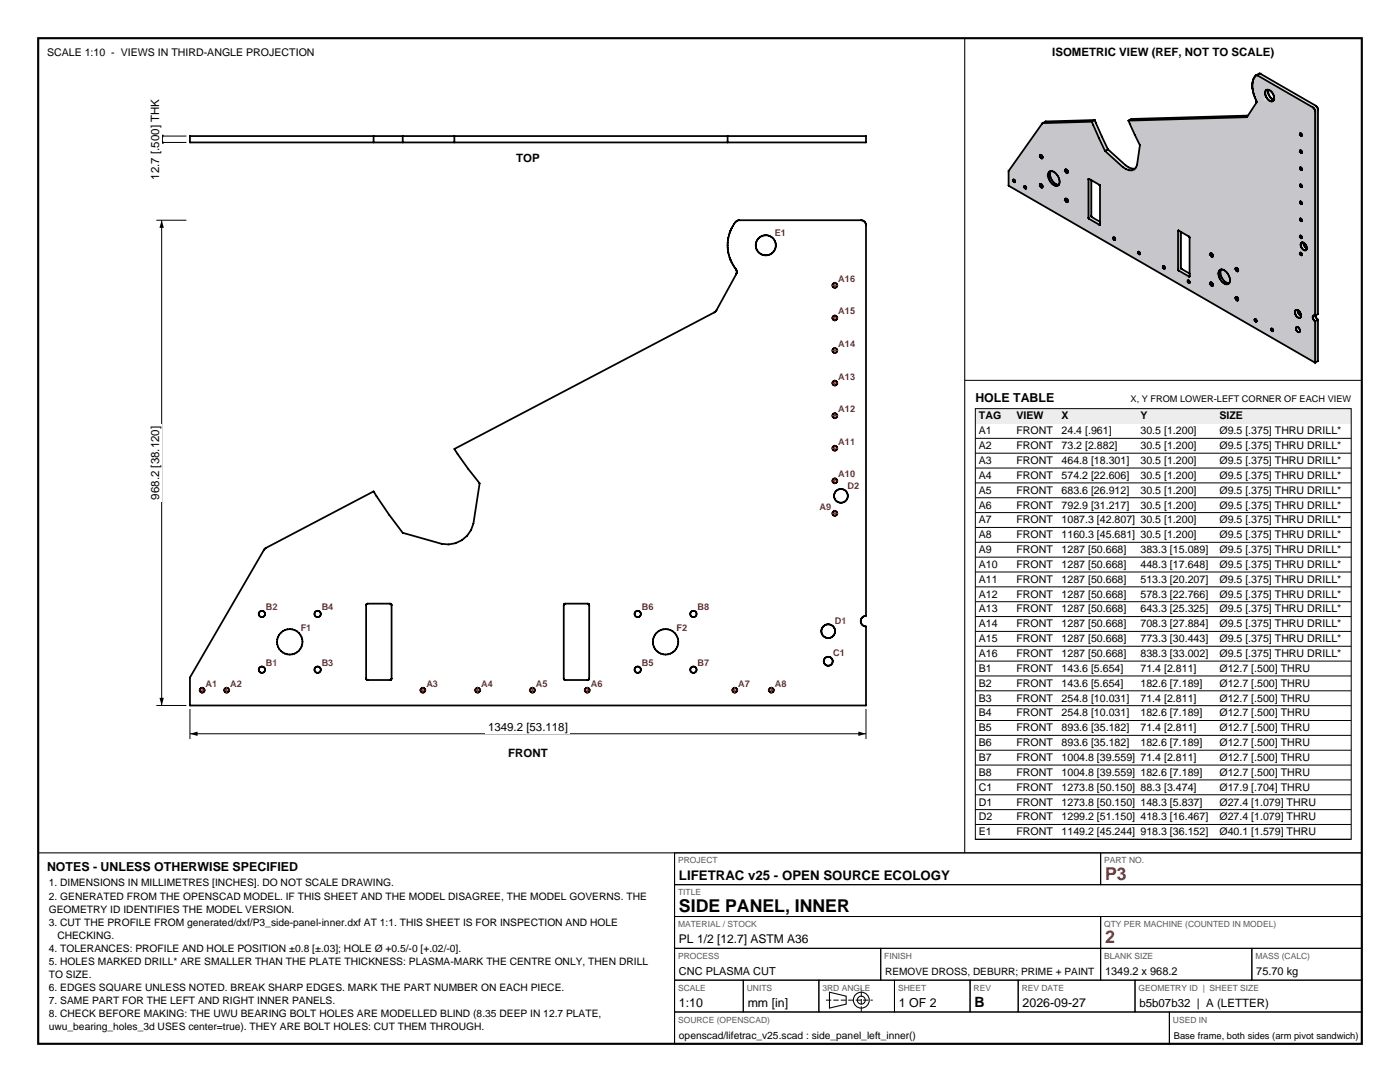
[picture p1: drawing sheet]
<svg xmlns="http://www.w3.org/2000/svg" width="279mm" height="216mm" viewBox="0 0 279 216" stroke-linecap="round" stroke-linejoin="round" font-family="sans-serif">
<defs><g id="words">
<g font-size="3.5" fill="#bf1a1a">
<text x="220.5" y="175.5">P3</text>
<text x="220.5" y="188.2">2</text>
</g>
<text font-size="3.5" x="135.5" y="181.9">SIDE PANEL, INNER</text>
<text font-size="2.8" x="194.5" y="200.9">B</text>
<text font-size="2.6" x="135.5" y="175.5">LIFETRAC v25 - OPEN SOURCE ECOLOGY</text>
<g font-size="2.5">
<text x="194.6" y="80.1">HOLE TABLE</text>
<text x="9.4" y="173.7">NOTES - UNLESS OTHERWISE SPECIFIED</text>
<text x="135.5" y="200.9">1:10</text>
<text x="149.2" y="200.9">mm [in]</text>
<text x="179.4" y="200.9">1 OF 2</text>
<text x="204.1" y="200.9">2026-09-27</text>
</g>
<text font-size="2.4" x="135.5" y="188.2">PL 1/2 [12.7] ASTM A36</text>
<g font-size="2.3">
<text x="210" y="11.1">ISOMETRIC VIEW (REF, NOT TO SCALE)</text>
<text x="31.7" y="35.8" transform="rotate(-90 31.7 35.8)">12.7 [.500] THK</text>
<text x="103" y="32.3">TOP</text>
<text x="31.7" y="99.7" transform="rotate(-90 31.7 99.7)">968.2 [38.120]</text>
<text x="97.4" y="145.9">1349.2 [53.118]</text>
<text x="101.4" y="151">FRONT</text>
<text x="227.4" y="200.9">b5b07b32 | A (LETTER)</text>
</g>
<g font-size="2.2">
<text x="135.5" y="194.6">CNC PLASMA CUT</text>
<text x="220.5" y="194.6">1349.2 x 968.2</text>
<text x="250.7" y="194.6">75.70 kg</text>
</g>
<g font-size="2.1">
<text x="9.4" y="11.1">SCALE 1:10 - VIEWS IN THIRD-ANGLE PROJECTION</text>
<text x="195.4" y="83.7">TAG</text>
<text x="202.9" y="83.7">VIEW</text>
<text x="211.9" y="83.7">X</text>
<text x="227.6" y="83.7">Y</text>
<text x="243.4" y="83.7">SIZE</text>
<text x="195.4" y="86.7">A1</text>
<text x="195.4" y="89.6">A2</text>
<text x="202.9" y="86.7">FRONT</text>
<text x="202.9" y="89.6">FRONT</text>
<text x="211.9" y="86.7">24.4 [.961]</text>
<text x="211.9" y="89.6">73.2 [2.882]</text>
<text x="227.6" y="86.7">30.5 [1.200]</text>
<text x="227.6" y="89.6">30.5 [1.200]</text>
<text x="243.4" y="86.7">Ø9.5 [.375] THRU DRILL*</text>
<text x="243.4" y="89.6">Ø9.5 [.375] THRU DRILL*</text>
<text x="195.4" y="92.6">A3</text>
<text x="195.4" y="95.5">A4</text>
<text x="202.9" y="92.6">FRONT</text>
<text x="202.9" y="95.5">FRONT</text>
<text x="211.9" y="92.6">464.8 [18.301]</text>
<text x="211.9" y="95.5">574.2 [22.606]</text>
<text x="227.6" y="92.6">30.5 [1.200]</text>
<text x="227.6" y="95.5">30.5 [1.200]</text>
<text x="243.4" y="92.6">Ø9.5 [.375] THRU DRILL*</text>
<text x="243.4" y="95.5">Ø9.5 [.375] THRU DRILL*</text>
<text x="195.4" y="98.5">A5</text>
<text x="195.4" y="101.5">A6</text>
<text x="202.9" y="98.5">FRONT</text>
<text x="202.9" y="101.5">FRONT</text>
<text x="211.9" y="98.5">683.6 [26.912]</text>
<text x="211.9" y="101.5">792.9 [31.217]</text>
<text x="227.6" y="98.5">30.5 [1.200]</text>
<text x="227.6" y="101.5">30.5 [1.200]</text>
<text x="243.4" y="98.5">Ø9.5 [.375] THRU DRILL*</text>
<text x="243.4" y="101.5">Ø9.5 [.375] THRU DRILL*</text>
<text x="195.4" y="104.4">A7</text>
<text x="195.4" y="107.4">A8</text>
<text x="202.9" y="104.4">FRONT</text>
<text x="202.9" y="107.4">FRONT</text>
<text x="211.9" y="104.4">1087.3 [42.807] 30.5 [1.200]</text>
<text x="211.9" y="107.4">1160.3 [45.681] 30.5 [1.200]</text>
<text x="243.4" y="104.4">Ø9.5 [.375] THRU DRILL*</text>
<text x="243.4" y="107.4">Ø9.5 [.375] THRU DRILL*</text>
<text x="195.4" y="110.4">A9</text>
<text x="195.4" y="113.3">A10</text>
<text x="202.9" y="110.4">FRONT</text>
<text x="202.9" y="113.3">FRONT</text>
<text x="211.9" y="110.4">1287 [50.668]</text>
<text x="211.9" y="113.3">1287 [50.668]</text>
<text x="227.6" y="110.4">383.3 [15.089]</text>
<text x="227.6" y="113.3">448.3 [17.648]</text>
<text x="243.4" y="110.4">Ø9.5 [.375] THRU DRILL*</text>
<text x="243.4" y="113.3">Ø9.5 [.375] THRU DRILL*</text>
<text x="195.4" y="116.3">A11</text>
<text x="195.4" y="119.3">A12</text>
<text x="202.9" y="116.3">FRONT</text>
<text x="202.9" y="119.3">FRONT</text>
<text x="211.9" y="116.3">1287 [50.668]</text>
<text x="211.9" y="119.3">1287 [50.668]</text>
<text x="227.6" y="116.3">513.3 [20.207]</text>
<text x="227.6" y="119.3">578.3 [22.766]</text>
<text x="243.4" y="116.3">Ø9.5 [.375] THRU DRILL*</text>
<text x="243.4" y="119.3">Ø9.5 [.375] THRU DRILL*</text>
<text x="195.4" y="122.2">A13</text>
<text x="195.4" y="125.2">A14</text>
<text x="202.9" y="122.2">FRONT</text>
<text x="202.9" y="125.2">FRONT</text>
<text x="211.9" y="122.2">1287 [50.668]</text>
<text x="211.9" y="125.2">1287 [50.668]</text>
<text x="227.6" y="122.2">643.3 [25.325]</text>
<text x="227.6" y="125.2">708.3 [27.884]</text>
<text x="243.4" y="122.2">Ø9.5 [.375] THRU DRILL*</text>
<text x="243.4" y="125.2">Ø9.5 [.375] THRU DRILL*</text>
<text x="195.4" y="128.1">A15</text>
<text x="195.4" y="131.1">A16</text>
<text x="202.9" y="128.1">FRONT</text>
<text x="202.9" y="131.1">FRONT</text>
<text x="211.9" y="128.1">1287 [50.668]</text>
<text x="211.9" y="131.1">1287 [50.668]</text>
<text x="227.6" y="128.1">773.3 [30.443]</text>
<text x="227.6" y="131.1">838.3 [33.002]</text>
<text x="243.4" y="128.1">Ø9.5 [.375] THRU DRILL*</text>
<text x="243.4" y="131.1">Ø9.5 [.375] THRU DRILL*</text>
<text x="195.4" y="134.1">B1</text>
<text x="195.4" y="137">B2</text>
<text x="202.9" y="134.1">FRONT</text>
<text x="202.9" y="137">FRONT</text>
<text x="211.9" y="134.1">143.6 [5.654]</text>
<text x="211.9" y="137">143.6 [5.654]</text>
<text x="227.6" y="134.1">71.4 [2.811]</text>
<text x="227.6" y="137">182.6 [7.189]</text>
<text x="243.4" y="134.1">Ø12.7 [.500] THRU</text>
<text x="243.4" y="137">Ø12.7 [.500] THRU</text>
<text x="195.4" y="140">B3</text>
<text x="195.4" y="143">B4</text>
<text x="202.9" y="140">FRONT</text>
<text x="202.9" y="143">FRONT</text>
<text x="211.9" y="140">254.8 [10.031]</text>
<text x="211.9" y="143">254.8 [10.031]</text>
<text x="227.6" y="140">71.4 [2.811]</text>
<text x="227.6" y="143">182.6 [7.189]</text>
<text x="243.4" y="140">Ø12.7 [.500] THRU</text>
<text x="243.4" y="143">Ø12.7 [.500] THRU</text>
<text x="195.4" y="145.9">B5</text>
<text x="195.4" y="148.9">B6</text>
<text x="202.9" y="145.9">FRONT</text>
<text x="202.9" y="148.9">FRONT</text>
<text x="211.9" y="145.9">893.6 [35.182]</text>
<text x="211.9" y="148.9">893.6 [35.182]</text>
<text x="227.6" y="145.9">71.4 [2.811]</text>
<text x="227.6" y="148.9">182.6 [7.189]</text>
<text x="243.4" y="145.9">Ø12.7 [.500] THRU</text>
<text x="243.4" y="148.9">Ø12.7 [.500] THRU</text>
<text x="195.4" y="151.8">B7</text>
<text x="195.4" y="154.8">B8</text>
<text x="202.9" y="151.8">FRONT</text>
<text x="202.9" y="154.8">FRONT</text>
<text x="211.9" y="151.8">1004.8 [39.559] 71.4 [2.811]</text>
<text x="211.9" y="154.8">1004.8 [39.559] 182.6 [7.189]</text>
<text x="243.4" y="151.8">Ø12.7 [.500] THRU</text>
<text x="243.4" y="154.8">Ø12.7 [.500] THRU</text>
<text x="195.4" y="157.8">C1</text>
<text x="195.4" y="160.7">D1</text>
<text x="202.9" y="157.8">FRONT</text>
<text x="202.9" y="160.7">FRONT</text>
<text x="211.9" y="157.8">1273.8 [50.150] 88.3 [3.474]</text>
<text x="211.9" y="160.7">1273.8 [50.150] 148.3 [5.837]</text>
<text x="243.4" y="157.8">Ø17.9 [.704] THRU</text>
<text x="243.4" y="160.7">Ø27.4 [1.079] THRU</text>
<text x="195.4" y="163.7">D2</text>
<text x="195.4" y="166.7">E1</text>
<text x="202.9" y="163.7">FRONT</text>
<text x="202.9" y="166.7">FRONT</text>
<text x="211.9" y="163.7">1299.2 [51.150] 418.3 [16.467]</text>
<text x="211.9" y="166.7">1149.2 [45.244] 918.3 [36.152]</text>
<text x="243.4" y="163.7">Ø27.4 [1.079] THRU</text>
<text x="243.4" y="166.7">Ø40.1 [1.579] THRU</text>
</g>
<g font-size="2">
<text x="9.7" y="176.9">1. DIMENSIONS IN MILLIMETRES [INCHES]. DO NOT SCALE DRAWING.</text>
<text x="9.7" y="179.5">2. GENERATED FROM THE OPENSCAD MODEL. IF THIS SHEET AND THE MODEL DISAGREE, THE MODEL GOVERNS. THE</text>
<text x="9.7" y="182.1">GEOMETRY ID IDENTIFIES THE MODEL VERSION.</text>
<text x="9.7" y="184.7">3. CUT THE PROFILE FROM generated/dxf/P3_side-panel-inner.dxf AT 1:1. THIS SHEET IS FOR INSPECTION AND HOLE</text>
<text x="9.7" y="189.9">4. TOLERANCES: PROFILE AND HOLE POSITION ±0.8 [±.03]; HOLE Ø +0.5/-0 [+.02/-0].</text>
<text x="11.4" y="187.3">CHECKING.</text>
<text x="9.7" y="192.5">5. HOLES MARKED DRILL* ARE SMALLER THAN THE PLATE THICKNESS: PLASMA-MARK THE CENTRE ONLY, THEN DRILL</text>
<text x="9.7" y="195.2">TO SIZE.</text>
<text x="9.7" y="197.8">6. EDGES SQUARE UNLESS NOTED. BREAK SHARP EDGES. MARK THE PART NUMBER ON EACH PIECE.</text>
<text x="176.6" y="194.6">REMOVE DROSS, DEBURR; PRIME + PAINT</text>
<text x="9.7" y="200.4">7. SAME PART FOR THE LEFT AND RIGHT INNER PANELS.</text>
<text x="9.7" y="203">8. CHECK BEFORE MAKING: THE UWU BEARING BOLT HOLES ARE MODELLED BLIND (8.35 DEEP IN 12.7 PLATE,</text>
<text x="9.7" y="205.6">uwu_bearing_holes_3d USES center=true). THEY ARE BOLT HOLES: CUT THEM THROUGH.</text>
<text x="135.5" y="207.3">openscad/lifetrac_v25.scad : side_panel_left_inner()</text>
</g>
<text font-size="1.9" x="234.3" y="207.3">Base frame, both sides (arm pivot sandwich)</text>
<g font-size="1.8" fill="#bf1a1a">
<text x="154.6" y="47.1">E1</text>
<text x="167.3" y="56.2">A16</text>
<text x="167.3" y="62.7">A15</text>
<text x="167.3" y="69.2">A14</text>
<text x="167.3" y="75.7">A13</text>
<text x="167.3" y="82.2">A12</text>
<text x="167.3" y="88.7">A11</text>
<text x="167.3" y="95.2">A10</text>
<text x="163.6" y="101.7">A9</text>
<text x="169.2" y="97.6">D2</text>
<text x="53.1" y="121.7">B2</text>
<text x="60" y="125.9">F1</text>
<text x="64.2" y="121.7">B4</text>
<text x="128.1" y="121.7">B6</text>
<text x="135" y="125.9">F2</text>
<text x="139.2" y="121.7">B8</text>
<text x="166.6" y="124.6">D1</text>
<text x="166.3" y="130.9">C1</text>
<text x="41" y="137">A1</text>
<text x="45.9" y="137">A2</text>
<text x="53.1" y="132.8">B1</text>
<text x="64.2" y="132.8">B3</text>
<text x="85.1" y="137">A3</text>
<text x="96" y="137">A4</text>
<text x="107" y="137">A5</text>
<text x="117.9" y="137">A6</text>
<text x="128.1" y="132.8">B5</text>
<text x="139.2" y="132.8">B7</text>
<text x="147.3" y="137">A7</text>
<text x="154.6" y="137">A8</text>
</g>
<text font-size="1.8" x="225.6" y="80.1">X, Y FROM LOWER-LEFT CORNER OF EACH VIEW</text>
<g font-size="1.7" fill="#595959">
<text x="135.3" y="172.3">PROJECT</text>
<text x="220.4" y="172.3">PART NO.</text>
<text x="135.3" y="178.6">TITLE</text>
<text x="135.3" y="185">MATERIAL / STOCK</text>
<text x="220.4" y="185">QTY PER MACHINE (COUNTED IN MODEL)</text>
<text x="135.3" y="191.3">PROCESS</text>
<text x="176.5" y="191.3">FINISH</text>
<text x="220.4" y="191.3">BLANK SIZE</text>
<text x="250.5" y="191.3">MASS (CALC)</text>
<text x="135.3" y="197.7">SCALE</text>
<text x="149" y="197.7">UNITS</text>
<text x="164.1" y="197.7">3RD ANGLE</text>
<text x="179.2" y="197.7">SHEET</text>
<text x="194.3" y="197.7">REV</text>
<text x="203.9" y="197.7">REV DATE</text>
<text x="227.2" y="197.7">GEOMETRY ID | SHEET SIZE</text>
<text x="135.3" y="204">SOURCE (OPENSCAD)</text>
<text x="234.1" y="204">USED IN</text>
</g>
</g></defs>
<path d="M7.6 7.6h264.2v200.7h-264.2z" fill="none" stroke="#000" stroke-width=".42"/>
<g fill="none" stroke="#000" stroke-width=".21">
<path d="M192.5 7.6v162.6M7.6 170.2h264.2M134.6 170.2v38.1M165.5 198l3.4 .8v1.6l-3.4 .8z"/>
<circle cx="171.9" cy="199.6" r="1.59"/>
<circle cx="171.9" cy="199.6" r=".79"/>
</g>
<g fill="none" stroke="#000" stroke-width=".2">
<path d="M37.9 141.5v6M37.9 146.4h134.9M172.8 141.5v6M134.6 170.2h85.1v6.3h-85.1zM134.6 176.5h137.2v6.4h-137.2zM219.7 170.2h52.1v6.3h-52.1zM134.6 182.9h85.1v6.3h-85.1zM134.6 189.2h41.2v6.4h-41.2zM134.6 195.6h13.7v6.3h-13.7zM148.3 195.6h15.1v6.3h-15.1zM163.4 195.6h15.1v6.3h-15.1zM175.8 189.2h43.9v6.4h-43.9z"/>
<path d="M178.5 195.6h15.1v6.3h-15.1zM193.6 195.6h9.6v6.3h-9.6zM203.2 195.6h23.3v6.3h-23.3zM219.7 182.9h52.1v6.3h-52.1zM219.7 189.2h30.1v6.4h-30.1zM226.5 195.6h45.3v6.3h-45.3zM249.8 189.2h22v6.4h-22zM134.6 201.9h98.8v6.4h-98.8zM233.4 201.9h38.4v6.4h-38.4z"/>
</g>
<path d="M164.8 199.6h9.4M171.9 201.9v-4.6" fill="none" stroke="#000" stroke-width=".2" stroke-dasharray="1.1 .4" stroke-linecap="butt"/>
<g fill="none" stroke="#000" stroke-width=".35">
<path d="M37.9 27.2h134.9v1.2h-134.9zM74.6 27.2v1.2M80.4 27.2v1.2M90.7 27.2v1.2M145.2 27.2v1.2M145.8 51.9h.1M145.8 46a7.6 7.6 0 0 0 0 5.9M145.8 46l.4-.8a1.85 1.85 0 0 1 1.4-1.3h24.2a1 1 0 0 1 1 1v78a1.05 1.05 0 0 0-1 1 1.05 1.05 0 0 0 1 1.1v15.8h-134.9v-5.6l15-25.8 21.7-11.3 3.1 4.6 2.7 3.6 7.8 2.2a5.3 5.3 0 0 0 6.3-4l1.2-8-2.3-3-2.7-3.9 52-27.3 4.3-7.8-.1-.7-1.1-1.9M145.8 46h.1M73.2 120.5l4.6-.1 .3 .2v14.8l-.1 .3h-4.6l-.3-.2zM112.6 120.5l4.7-.1 .3 .2v14.8l-.2 .3h-4.6l-.3-.2z"/>
<circle cx="152.8" cy="48.9" r="2.01"/>
<circle cx="166.6" cy="56.9" r=".48"/>
<circle cx="166.6" cy="63.4" r=".48"/>
<circle cx="166.6" cy="69.9" r=".48"/>
<circle cx="166.6" cy="76.4" r=".48"/>
<circle cx="166.6" cy="89.4" r=".48"/>
<circle cx="166.6" cy="82.9" r=".48"/>
<circle cx="166.6" cy="95.9" r=".48"/>
<circle cx="167.8" cy="98.9" r="1.37"/>
<circle cx="166.6" cy="102.4" r=".48"/>
<circle cx="40.3" cy="137.7" r=".48"/>
<circle cx="45.2" cy="137.7" r=".48"/>
<circle cx="52.3" cy="122.5" r=".63"/>
<circle cx="52.3" cy="133.6" r=".64"/>
<circle cx="57.8" cy="128.1" r="2.54"/>
<circle cx="63.4" cy="122.5" r=".63"/>
<circle cx="63.4" cy="133.6" r=".64"/>
<circle cx="84.4" cy="137.7" r=".48"/>
<circle cx="95.3" cy="137.7" r=".48"/>
<circle cx="106.3" cy="137.7" r=".48"/>
<circle cx="117.2" cy="137.7" r=".48"/>
<circle cx="127.3" cy="122.5" r=".63"/>
<circle cx="127.3" cy="133.6" r=".64"/>
<circle cx="132.8" cy="128.1" r="2.54"/>
<circle cx="138.4" cy="122.5" r=".63"/>
<circle cx="138.4" cy="133.6" r=".63"/>
<circle cx="146.6" cy="137.7" r=".48"/>
<circle cx="153.9" cy="137.7" r=".48"/>
<circle cx="165.3" cy="131.9" r=".89"/>
<circle cx="165.3" cy="125.9" r="1.37"/>
</g>
<path d="M37.9 146.4l1.5-.4v.9zM171.3 146l1.5 .4-1.5 .5z" fill="#000"/>
<path d="M97 143.6h16.8v2.8h-16.8z" fill-rule="evenodd" fill="#fff"/>
<path d="M31.2 43.9h6M32.3 43.9v96.9M31.2 140.8h6" fill="none" stroke="#000" stroke-width=".2"/>
<path d="M32.3 43.9l.4 1.6h-.9zM31.8 139.2h.9l-.4 1.6z" fill="#000"/>
<path d="M29.4 84.6h2.9v15.5h-2.9z" fill-rule="evenodd" fill="#fff"/>
<path d="M31.2 28.4h6M31.2 27.2h6M32.3 27.2v1.2" fill="none" stroke="#000" stroke-width=".2"/>
<path d="M31.8 26.9h.9l-.4 1.5zM32.3 27.2l.4 1.5h-.9z" fill="#000"/>
<path d="M29.4 19.3h2.9v16.9h-2.9z" fill-rule="evenodd" fill="#fff"/>
<g fill="none" stroke="#bf1a1a" stroke-width=".2">
<path d="M165.9 56.9h1.4M166.6 56.2v1.5M165.9 76.4h1.4M165.9 69.9h1.4M165.9 63.4h1.4M166.6 62.7v1.5M166.6 69.2v1.5M166.6 75.7v1.5M165.9 95.9h1.4M165.9 89.4h1.4M165.9 82.9h1.4M166.6 82.2v1.5"/>
<path d="M166.6 88.7v1.5M166.6 95.2v1.5M165.9 102.4h1.4M166.6 101.7v1.5M39.6 137.7h1.5M40.3 137v1.4M44.5 137.7h1.4M45.2 137v1.4M83.7 137.7h1.4M84.4 137v1.4M94.6 137.7h1.4M95.3 137v1.4"/>
<path d="M105.6 137.7h1.4M106.3 137v1.4M116.5 137.7h1.4M117.2 137v1.4M145.9 137.7h1.4M146.6 137v1.4M153.2 137.7h1.4M153.9 137v1.4"/>
</g>
<g fill="#c7c7cb" stroke="#c7c7cb" stroke-width=".2">
<path d="M202.2 36.1v.1l-.9 .9z"/>
<path d="M201.3 37.1l.9-.9 .1 .1z"/>
<path d="M202.2 36l-.9 1.1z"/>
<path d="M201.3 37.1l1-.8h.1z"/>
<path d="M201.3 37.1l1.2-.7z"/>
<path d="M201.3 34.1l.9 1.9-.9 1.1z"/>
<path d="M201.3 37.1l1.2-.7 2 1.2z"/>
<path d="M201.3 34.1l.9 1.9z"/>
<path d="M201.3 34.1l.9 1.8z"/>
<path d="M201.3 34.1l1 1.7z"/>
<path d="M201.3 34.1l1.1 1.7z"/>
<path d="M201.3 34.1l1.2 1.8z"/>
<path d="M201.3 37.1l3.3 .5z"/>
<path d="M201.3 37.1l3.4 .6z"/>
<path d="M202.5 36.4l2 1.2z"/>
<path d="M202.6 36.3l1.8 1.1z"/>
<path d="M202.6 36.2l1.8 1z"/>
<path d="M202.6 36.1l1.8 1.1z"/>
<path d="M201.3 34.1l3.2 3-2-1.2z"/>
<path d="M202.5 36l1.9 1.2z"/>
<path d="M202.5 35.9l2 1.2z"/>
<path d="M202.5 36.4l2 1.1z"/>
<path d="M202.5 36l2 1.1z"/>
<path d="M201.3 34.1l3.3 3z"/>
<path d="M204.8 37.6l3-.2z"/>
<path d="M204.8 37.5l2.9-.2z"/>
<path d="M204.8 37.4l2.7-.5-2.7 .6z"/>
<path d="M204.7 37.2l2.8-.3-2.7 .4z"/>
<path d="M204.8 37.3l2.7-.4-2.7 .5z"/>
<path d="M204.6 37.1l2.9-.3z"/>
<path d="M201.3 34.1l6.2-3-2.9 6z"/>
<path d="M204.8 37.5l2.7-.5 .1 .2z"/>
<path d="M204.8 37.5l2.8-.3 .1 .1z"/>
<path d="M204.8 37.5l2.7-.6v.1z"/>
<path d="M204.8 37.6l3.1-.2z"/>
<path d="M204.7 37.7l8.1 2.6z"/>
<path d="M204.7 37.2l2.8-.4v.1z"/>
<path d="M204.6 37.1l3-.4z"/>
<path d="M201.3 37.1l3.4 .6 17.6 10.1z"/>
<path d="M207.9 36.6l.1 .4z"/>
<path d="M207.9 36.6v.2z"/>
<path d="M208 36.5l.1 .6z"/>
<path d="M208 36.5v.5z"/>
<path d="M208.1 36.5l.1 .7z"/>
<path d="M208.2 36.5l.1 .7h-.1z"/>
<path d="M208.1 36.5h.1v.7z"/>
<path d="M208.3 36.6v.6z"/>
<path d="M208.2 36.5l.1 .7z"/>
<path d="M208.4 36.7v.5z"/>
<path d="M204.8 37.6l3.1-.2 4.8 2.8z"/>
<path d="M208.3 36.6l.1 .6z"/>
<path d="M208.4 36.9v.2z"/>
<path d="M207.6 31.4v5.3l-3 .4z"/>
<path d="M208.4 36.7v.4z"/>
<path d="M201.3 34.1l6.2-3.1z"/>
<path d="M208.1 37.2l2-.4-2 .6z"/>
<path d="M207.7 36.7l1.5-1.5-1.4 1.5z"/>
<path d="M207.8 36.7l1.5-1.2-1.4 1.3z"/>
<path d="M208.1 37.1l1.8-.5-1.8 .6z"/>
<path d="M207.9 36.8l1.5-1-1.4 1.2z"/>
<path d="M208 37l1.7-.6-1.6 .7z"/>
<path d="M204.8 37.6l8 2.7z"/>
<path d="M207.5 31.2l.1 .2-3 5.7z"/>
<path d="M207.9 37.4l4.7 2.7z"/>
<path d="M207.5 31.1l-2.9 6z"/>
<path d="M207.6 31.4v5.3z"/>
<path d="M208.1 37.4l4.5 2.6z"/>
<path d="M208 37l1.4-1.2 .1 .3z"/>
<path d="M208 37l1.5-.9 .2 .3z"/>
<path d="M207.9 36.8l1.4-1.3 .1 .3z"/>
<path d="M208.1 37.1l1.6-.7 .2 .2z"/>
<path d="M208.1 37.2l1.8-.6 .2 .2z"/>
<path d="M209.2 35.2l.1 .3-1.5 1.2z"/>
<path d="M208.1 37.4l2-.6 .2 .1z"/>
<path d="M209.2 35v.2l-1.5 1.5z"/>
<path d="M204.7 37.7l8.1 2.6 4.5 3.4z"/>
<path d="M208 24.7l-.5 6.3-6.2 3.1z"/>
<path d="M207.7 31.5l1.5 3.5-1.5 1.7z"/>
<path d="M208.1 37.4l2.2-.5 2.3 3.1z"/>
<path d="M207.9 37.4l4.8 2.8z"/>
<path d="M208 37.4l4.6 2.7z"/>
<path d="M207.6 31.4l.1 5.3z"/>
<path d="M209.6 34.5v.8z"/>
<path d="M209.6 34.3l.1 1.3z"/>
<path d="M209.7 34.1l.2 1.8-.2-.3z"/>
<path d="M209.6 34.5v.5z"/>
<path d="M209.9 34l.2 2.1-.2-.2z"/>
<path d="M209.6 34.3v1z"/>
<path d="M210.1 33.9l.2 2.5-.2-.3z"/>
<path d="M209.7 34.1v1.5l-.1-1.3z"/>
<path d="M210.3 33.9l.2 2.7-.2-.2z"/>
<path d="M209.7 34.1l.2-.1v1.9z"/>
<path d="M210.5 34l.2 2.7-.2-.1z"/>
<path d="M207.7 31.5l1.5 3.2v.3z"/>
<path d="M210.3 36.9l.2 .2 2.1 2.9z"/>
<path d="M209.9 34l.2-.1v2.2z"/>
<path d="M207.9 30.8l.1 .4z"/>
<path d="M212.9 39.5l.1 .4z"/>
<path d="M210.7 34.1l.2 2.7-.2-.1z"/>
<path d="M207.9 30.8v.2z"/>
<path d="M212.9 39.5v.2z"/>
<path d="M208 30.7l.1 .6z"/>
<path d="M213 39.4l.1 .6z"/>
<path d="M207.8 31.6l1.5 2.9-.1 .2z"/>
<path d="M210.5 37.1h.3l1.7 2.7z"/>
<path d="M210.1 33.9h.2v2.5z"/>
<path d="M208 30.7v.5z"/>
<path d="M213 39.4v.5z"/>
<path d="M208.1 30.7l.1 .7z"/>
<path d="M213.1 39.4l.1 .7z"/>
<path d="M207.7 31.5l1.5 3.2z"/>
<path d="M210.5 37.1l2.1 2.9z"/>
<path d="M210.9 34.2l.2 2.7-.2-.1z"/>
<path d="M208.2 30.7l.1 .7h-.1z"/>
<path d="M213.2 39.4l.1 .7h-.1z"/>
<path d="M207.9 31.6l1.5 2.7-.1 .2z"/>
<path d="M210.8 37.1h.2l1.6 2.6z"/>
<path d="M207.8 31.6l1.5 2.9z"/>
<path d="M210.8 37.1l1.7 2.7z"/>
<path d="M208.1 30.7h.1v.7z"/>
<path d="M213.1 39.4h.1v.7z"/>
<path d="M210.3 33.9l.2 .1v2.6z"/>
<path d="M208.3 30.8v.6z"/>
<path d="M213.3 39.5v.6z"/>
<path d="M208.2 30.7l.1 .7z"/>
<path d="M213.2 39.4l.1 .7z"/>
<path d="M208.4 30.9v.5z"/>
<path d="M213.4 39.6v.5z"/>
<path d="M211.1 34.4l.2 2.5h-.2z"/>
<path d="M211 37.1l1.6 2.6z"/>
<path d="M207.9 31.6l1.5 2.7z"/>
<path d="M208.3 30.8l.1 .6z"/>
<path d="M213.3 39.5l.1 .6z"/>
<path d="M211 37.1l.1-.1 1.5 2.6z"/>
<path d="M208 31.6l1.5 2.6-.1 .1z"/>
<path d="M208.4 31.1v.2z"/>
<path d="M213.5 39.8v.2z"/>
<path d="M210.5 34l.2 .1v2.6z"/>
<path d="M208.4 30.9v.4z"/>
<path d="M213.4 39.6l.1 .4z"/>
<path d="M201.3 37.1l21.1 10.8z"/>
<path d="M211.3 34.7l.2 2.1-.2 .1z"/>
<path d="M211.1 37l.2-.1 1.3 2.7z"/>
<path d="M208 31.6l1.7 2.5-.2 .1z"/>
<path d="M210.7 34.1l.2 .1v2.6z"/>
<path d="M211.3 36.9l1.4 2.7z"/>
<path d="M208.1 31.5l1.6 2.6z"/>
<path d="M204.7 37.7l12.6 6 5 4.1z"/>
<path d="M211.5 34.9l.2 1.8-.2 .1z"/>
<path d="M208.1 31.4l1.8 2.7z"/>
<path d="M211.4 36.7l1.4 3z"/>
<path d="M208.1 31.5l1.8 2.6h-.2z"/>
<path d="M211.4 36.7l1.3 2.9-1.4-2.7z"/>
<path d="M210.9 34.2l.2 .2v2.5z"/>
<path d="M211.7 35.2l.1 1.3-.1 .2z"/>
<path d="M211.4 36.5l1.5 3.2z"/>
<path d="M211.1 34.4l.2 .3v2.2z"/>
<path d="M208.1 31.4l2 2.8-.2-.1z"/>
<path d="M211.4 36.5l1.4 3.2-1.4-3z"/>
<path d="M211.8 35.5v1z"/>
<path d="M211.3 34.7l.2 .2v1.9z"/>
<path d="M211.8 35.8v.5z"/>
<path d="M208.1 31.4l2.2 2.9-.2-.1z"/>
<path d="M211.5 34.9l.2 .3v1.5z"/>
<path d="M211.5 36.3l1.4 3.4-1.5-3.2z"/>
<path d="M211.7 35.2l.1 1.3z"/>
<path d="M211.8 35.5v.8z"/>
<path d="M212.8 40.3l4.5 3.3z"/>
<path d="M212.9 40.4l4.3 3.1z"/>
<path d="M213.1 40.3l4.1 3.2z"/>
<path d="M213.1 40.2l4.1 3.2-4.1-3.1z"/>
<path d="M213.1 40l4.1 3.4z"/>
<path d="M213 39.9l4.2 3.5z"/>
<path d="M201.3 37.1l21.1 10.8 4.9 2.8z"/>
<path d="M212.9 34.5l.1 5.4z"/>
<path d="M208 24.7l-.5 6.3z"/>
<path d="M208 24.7l-.4 6.2z"/>
<path d="M208.1 31.4l4.5 2.5-2.3 .4z"/>
<path d="M212.9 34.5v5.2l-1.4-3.4z"/>
<path d="M208 24.7l-.2 6.2h-.1z"/>
<path d="M208 24.7l-.1 6.3-.1-.1z"/>
<path d="M208 24.7v6.4z"/>
<path d="M212.8 40.3l4.5 3.4z"/>
<path d="M208.1 24.6v6.8z"/>
<path d="M212.9 40.4l4.4 3.2z"/>
<path d="M208.1 24.6v6.7z"/>
<path d="M213 40.3l4.2 3.2z"/>
<path d="M212.5 34l-1 2.3-.1-.3z"/>
<path d="M210.3 34.3l2.3-.4-2.1 .5z"/>
<path d="M212.5 34l-1.1 2v-.3z"/>
<path d="M210.5 34.4l2-.4-1.7 .6z"/>
<path d="M210.8 34.6l1.7-.6-1.5 .9z"/>
<path d="M212.5 34l-1.1 1.7-.1-.3z"/>
<path d="M211 34.9l1.5-.9-1.4 1.1z"/>
<path d="M211.1 35.1l1.4-1.1-1.2 1.4z"/>
<path d="M213 34.5l4.2 8.9-4.2-3.5z"/>
<path d="M208.1 31.4l4.5 2.4z"/>
<path d="M212.6 34.1v.2l-1.1 2z"/>
<path d="M212.6 34.3l.1 .1-1.2 1.9z"/>
<path d="M212.5 34l-1 2.3z"/>
<path d="M212.7 34.4l.1 .1-1.3 1.8z"/>
<path d="M212.8 34.5h.1l-1.4 1.8z"/>
<path d="M210.5 34.4l2.1-.5-.1 .1z"/>
<path d="M208.2 24.6l4.4 9.2-4.5-2.4z"/>
<path d="M208 24.7l.1-.1-.1 6.5z"/>
<path d="M212.9 33.7l.1 .4z"/>
<path d="M212.9 33.7v.2z"/>
<path d="M213 33.6l.1 .6z"/>
<path d="M213 33.6v.5z"/>
<path d="M213.1 33.6l.1 .7z"/>
<path d="M213.2 33.6l.1 .7h-.1z"/>
<path d="M213.1 33.6h.1v.7z"/>
<path d="M213.3 33.7v.6z"/>
<path d="M213.2 33.6l.1 .7z"/>
<path d="M213.4 33.8v.5z"/>
<path d="M217.3 43.7l5 4.1z"/>
<path d="M213.3 33.7l.1 .6z"/>
<path d="M213.5 34v.2z"/>
<path d="M213.4 33.8l.1 .4z"/>
<path d="M201.3 37.1l26 13.6 5 2.9z"/>
<path d="M208.2 24.6l4.5 9.2z"/>
<path d="M217.4 43.7l2 1.1 2.9 3z"/>
<path d="M208.2 24.6l4.6 9.2z"/>
<path d="M208.2 24.6l4.7 9.3z"/>
<path d="M219.4 44.8l2.8 2.9z"/>
<path d="M219.4 44.9l2.8 2.7z"/>
<path d="M213 34.5l4.2 1.3v7.6z"/>
<path d="M219.5 44.9l2.6 2.6z"/>
<path d="M219.5 44.8l2.6 2.7z"/>
<path d="M219.5 44.8l2.7 2.6z"/>
<path d="M219.4 44.8l2.9 3z"/>
<path d="M219.4 44.9l2.8 2.8z"/>
<path d="M213.1 34.4l4.1 1.4z"/>
<path d="M219.5 44.9l2.7 2.7z"/>
<path d="M213.1 34.3l4.1 1.5-4.1-1.4z"/>
<path d="M213.1 34.2l4.1 1.6-4.1-1.5z"/>
<path d="M213 34l4.2 1.8-4.1-1.6z"/>
<path d="M212.9 33.9l4.4 1.8z"/>
<path d="M219.5 44.8l2.8 2.5z"/>
<path d="M219.5 44.8l2.9 2.6z"/>
<path d="M201.3 37.1l31 16.5 4.9 2.9z"/>
<path d="M213.1 34.2l4.1 1.6z"/>
<path d="M213 34l4.2 1.8z"/>
<path d="M213 34l4.2 1.7z"/>
<path d="M213 34l4.3 1.7z"/>
<path d="M219.5 37.1l2.9 10.3-2.9-2.6z"/>
<path d="M222.4 47.9l4.8 2.8z"/>
<path d="M222.4 47.9l4.8 2.7z"/>
<path d="M222.6 47.8l4.5 2.7z"/>
<path d="M222.6 47.7l4.5 2.7z"/>
<path d="M222.6 47.6l4.5 2.7z"/>
<path d="M219.5 37.1l2.9 10.3z"/>
<path d="M219.5 37.1l3 10.4z"/>
<path d="M222.4 47.9l4.9 2.8z"/>
<path d="M208.2 24.6l11.1 2.9-6.4 6.4z"/>
<path d="M222.5 47.9l4.7 2.7z"/>
<path d="M222.6 47.6l4.6 2.6z"/>
<path d="M219.3 27.5l-2 8.2-4.4-1.8z"/>
<path d="M224.7 33.7l-2.1 13.9z"/>
<path d="M220.5 30.1l-3.2 5.6z"/>
<path d="M219.3 27.5l-2 8.2z"/>
<path d="M227.3 50.7l4.9 2.8z"/>
<path d="M227.4 50.8l4.7 2.6z"/>
<path d="M227.5 50.7l4.6 2.6z"/>
<path d="M227.5 50.6l4.6 2.6z"/>
<path d="M220.5 30.1l-1.1 6.8-2-1.2z"/>
<path d="M227.5 50.5l4.6 2.6z"/>
<path d="M227.5 50.4l4.6 2.7z"/>
<path d="M227.4 50.3l4.8 2.8z"/>
<path d="M219.5 37.1l5.2-3.4-2.2 13.8z"/>
<path d="M224.7 33.7l2.5 16.5-4.6-2.6z"/>
<path d="M220.5 30.1l-1.1 6.8z"/>
<path d="M220.5 30.1l-1 7z"/>
<path d="M220.5 30.1l-1 6.9z"/>
<path d="M220.5 30.1l-1 6.8z"/>
<path d="M227.3 50.7l5 2.9z"/>
<path d="M227.4 50.8l4.8 2.7z"/>
<path d="M227.5 50.8l4.6 2.6z"/>
<path d="M208.2 24.6l10 .3 1.1 2.6z"/>
<path d="M227.5 50.4l4.7 2.7z"/>
<path d="M208.2 24.6l9.7-.3 .3 .6z"/>
<path d="M224.7 33.7l2.6 16.5z"/>
<path d="M219.3 27.5l1.2 2.6-3.2 5.6z"/>
<path d="M227.3 50.2l7.8-4.1z"/>
<path d="M201.3 37.1l35.9 19.4 25.3 15.9z"/>
<path d="M220.5 30.1l3.6 3.2-4.6 3.8z"/>
<path d="M232.5 53.6l2.7 .4z"/>
<path d="M232.5 53.5l2.7 .4z"/>
<path d="M232.3 53.6l4.8 2.8z"/>
<path d="M232.5 53.4l2.6 .4-2.6-.3z"/>
<path d="M232.3 53.1l2.8 .7z"/>
<path d="M232.4 53.3l2.7 .5z"/>
<path d="M232.4 53.2l2.7 .6z"/>
<path d="M232.4 53.6l4.7 2.7z"/>
<path d="M219.5 37.1l4.6-3.8 .6 .4z"/>
<path d="M227.4 50.3l7.7-4.2-2.9 7z"/>
<path d="M224.7 33.7l.6 .3 2 16.2z"/>
<path d="M232.5 53.5l2.6 .4z"/>
<path d="M232.5 53.5l2.6 .3z"/>
<path d="M232.4 53.6l2.8 .4 1.9 2.3z"/>
<path d="M232.3 53.6l4.9 2.9z"/>
<path d="M232.4 53.6l4.7 2.8z"/>
<path d="M235.1 46.1l-2.9 7z"/>
<path d="M225.3 34l9.8 12.1-7.8 4.1z"/>
<path d="M235.2 54l1.9 2.3z"/>
<path d="M235.2 54l1.8 2.2z"/>
<path d="M235.2 54l1.8 2.1z"/>
<path d="M235.2 54l1.8 2z"/>
<path d="M235.1 46.1v7.7l-2.8-.7z"/>
<path d="M235.2 54l2.1 1.2-.2 .7z"/>
<path d="M237.3 55.2l-.2 .7z"/>
<path d="M237.3 55.2l-.1 .8z"/>
<path d="M237.3 55.2v.8z"/>
<path d="M237.3 55.2l.1 .9z"/>
<path d="M237.4 55.2v1z"/>
<path d="M237.4 55.2v.9z"/>
<path d="M237.4 55.1v1.1z"/>
<path d="M237.3 56.5l4.5 .5z"/>
<path d="M237.4 56.4l4.3 .5z"/>
<path d="M237.4 56.3l4.2 .5z"/>
<path d="M237.4 56.2l4.1 .3-4.1-.2z"/>
<path d="M237.4 55.1l4.1 1.4-4.1-.3z"/>
<path d="M237.4 55.1l4.1 1.4z"/>
<path d="M225.3 34h.6l9.2 12.1z"/>
<path d="M225.9 34l.5-.2 8.7 12.3z"/>
<path d="M237.4 56.4l4.2 .4 .1 .1z"/>
<path d="M237.4 56.5l4.4 .5z"/>
<path d="M237.4 56.3l4.1 .4 .1 .1z"/>
<path d="M237.4 56.3l4.1 .2v.2z"/>
<path d="M237.2 56.5l13.3 7.6z"/>
<path d="M226.7 33.4l8.4 12.6-8.7-12.2z"/>
<path d="M225.9 34l9.2 12.1z"/>
<path d="M237.4 55.1l4.1 1.3v.1z"/>
<path d="M237.4 55.1l4.2 1.3z"/>
<path d="M226.4 33.8l8.7 12.3z"/>
<path d="M226.9 32.9l8.3 13.1-8.5-12.6z"/>
<path d="M226.7 33.4l8.4 12.6z"/>
<path d="M226.7 33.4l8.5 12.6z"/>
<path d="M237.4 47.4l4.2 9-4.2-1.3z"/>
<path d="M226.9 32.9l8.3 13.1z"/>
<path d="M241.9 56.2l.1 .4z"/>
<path d="M241.9 56.2v.3z"/>
<path d="M242 56.1l.1 .6z"/>
<path d="M242 56.1v.5z"/>
<path d="M242.1 56.1l.1 .7z"/>
<path d="M242.2 56.2l.1 .7-.1-.1z"/>
<path d="M242.1 56.1l.1 .1v.6z"/>
<path d="M242.3 56.2v.7z"/>
<path d="M242.2 56.2l.1 .7z"/>
<path d="M242.4 56.4v.4z"/>
<path d="M242.3 56.2l.1 .6z"/>
<path d="M242.4 56.5v.3z"/>
<path d="M237.3 56.5l4.5 .5 8.7 7.1z"/>
<path d="M227.5 29l7.7 17-8.3-13.1z"/>
<path d="M227.5 29l9.8 18.2-2.1-1.2z"/>
<path d="M241.7 56.3l1.5-1.4-1.4 1.5z"/>
<path d="M242.1 56.9l2-.5-2 .6z"/>
<path d="M242.1 56.7l1.8-.5-1.8 .7z"/>
<path d="M241.8 56.4l1.5-1.3-1.4 1.4z"/>
<path d="M241.9 56.5l1.5-1.1-1.4 1.2z"/>
<path d="M242 56.6l1.7-.6-1.6 .7z"/>
<path d="M241.9 57.1l4.7 2.6z"/>
<path d="M241.6 51v5.4z"/>
<path d="M242.1 57l4.5 2.6z"/>
<path d="M227.5 29l9.8 18.2z"/>
<path d="M237.4 47.4l4.2 3.6v5.4z"/>
<path d="M241.8 57l8.7 7.1z"/>
<path d="M237.2 56.5l13.4 7.7z"/>
<path d="M242 56.6l1.4-1.2 .1 .3z"/>
<path d="M242 56.6l1.5-.9 .2 .3z"/>
<path d="M241.9 56.5l1.4-1.4 .1 .3z"/>
<path d="M242.1 56.7l1.6-.7 .2 .2z"/>
<path d="M242.1 56.9l1.8-.7 .2 .2z"/>
<path d="M243.2 54.9l.1 .2-1.5 1.3z"/>
<path d="M242.1 57l2-.6 .2 .2z"/>
<path d="M243.2 54.6v.3l-1.5 1.4z"/>
<path d="M237.4 47.4l4.1 3.2z"/>
<path d="M237.4 47.4l4.2 3.1z"/>
<path d="M237.4 47.3l4.2 3.2z"/>
<path d="M237.3 47.3l4.4 3.2z"/>
<path d="M237.3 47.2l4.5 3.4z"/>
<path d="M242.1 57l2.2-.4 2.3 3z"/>
<path d="M241.7 51.1l1.5 3.5-1.5 1.7z"/>
<path d="M241.9 57.1l4.8 2.8z"/>
<path d="M242 57.1l4.6 2.6z"/>
<path d="M241.6 51l.1 5.3z"/>
<path d="M243.6 54.1v.8z"/>
<path d="M243.6 53.9l.1 1.3z"/>
<path d="M243.7 53.7l.2 1.8-.2-.3z"/>
<path d="M243.6 54.1v.5z"/>
<path d="M237.4 47.4l4.2 3.6z"/>
<path d="M243.9 53.6l.2 2.2-.2-.3z"/>
<path d="M237.4 47.4l4.1 3.5z"/>
<path d="M243.6 53.9v1z"/>
<path d="M237.4 47.4l4.1 3.2v.1z"/>
<path d="M241.9 57.1l4.8 2.8 3.7 4.1z"/>
<path d="M244.1 53.6l.2 2.4-.2-.2z"/>
<path d="M243.7 53.7v1.5l-.1-1.3z"/>
<path d="M237.4 47.3l4.3 3.2z"/>
<path d="M244.3 53.5l.2 2.7-.2-.2z"/>
<path d="M237.3 47.3l4.5 3.3z"/>
<path d="M243.7 53.7l.2-.1v1.9z"/>
<path d="M244.5 53.6l.2 2.8-.2-.2z"/>
<path d="M241.7 51.1l1.5 3.2v.3z"/>
<path d="M244.3 56.6l.2 .1 2.1 2.9z"/>
<path d="M243.9 53.6h.2v2.2z"/>
<path d="M241.9 50.4l.1 .4z"/>
<path d="M246.9 59.1l.1 .4z"/>
<path d="M244.7 53.7l.2 2.8-.2-.1z"/>
<path d="M241.9 57.1l8.6 7z"/>
<path d="M241.9 50.4v.2z"/>
<path d="M246.9 59.1v.3z"/>
<path d="M247 59l.1 .6z"/>
<path d="M242 50.3l.1 .6z"/>
<path d="M241.8 51.2l1.5 2.9-.1 .2z"/>
<path d="M244.5 56.7h.3l1.7 2.7z"/>
<path d="M244.1 53.6l.2-.1v2.5z"/>
<path d="M242 50.3v.5z"/>
<path d="M247 59v.5z"/>
<path d="M247.1 59l.1 .7z"/>
<path d="M242.1 50.3l.1 .7z"/>
<path d="M241.7 51.1l1.5 3.2z"/>
<path d="M244.5 56.7l2.1 2.9z"/>
<path d="M244.9 53.9l.2 2.6h-.2z"/>
<path d="M247.2 59.1l.1 .7-.1-.1z"/>
<path d="M242.2 50.3l.1 .7h-.1z"/>
<path d="M244.8 56.7h.2l1.6 2.6z"/>
<path d="M241.9 51.3l1.5 2.7-.1 .1z"/>
<path d="M241.8 51.2l1.5 2.9z"/>
<path d="M244.8 56.7l1.7 2.7z"/>
<path d="M247.1 59l.1 .1v.6z"/>
<path d="M242.1 50.3h.1v.7z"/>
<path d="M244.3 53.5l.2 .1v2.6z"/>
<path d="M247.3 59.2v.6z"/>
<path d="M242.3 50.4v.6z"/>
<path d="M247.2 59.1l.1 .7z"/>
<path d="M242.2 50.3l.1 .7z"/>
<path d="M242.4 50.5v.5z"/>
<path d="M247.4 59.3v.4z"/>
<path d="M245.1 54.1l.2 2.4h-.2z"/>
<path d="M245 56.7l1.6 2.6z"/>
<path d="M241.9 51.3l1.5 2.7z"/>
<path d="M247.3 59.2l.1 .5z"/>
<path d="M242.3 50.4l.1 .6z"/>
<path d="M242 51.2l1.5 2.6-.1 .2z"/>
<path d="M245 56.7h.1l1.5 2.6z"/>
<path d="M242.4 50.7v.2z"/>
<path d="M247.5 59.4v.3z"/>
<path d="M244.5 53.6l.2 .1v2.7z"/>
<path d="M242.4 50.5v.4z"/>
<path d="M247.4 59.3l.1 .4z"/>
<path d="M245.3 54.3l.2 2.1-.2 .1z"/>
<path d="M245.1 56.7l.2-.2 1.3 2.8z"/>
<path d="M242 51.2l1.7 2.6h-.2z"/>
<path d="M244.7 53.7l.2 .2v2.6z"/>
<path d="M242.1 51.2l1.6 2.6z"/>
<path d="M245.3 56.5l1.4 2.7z"/>
<path d="M245.5 54.6l.2 1.7-.2 .1z"/>
<path d="M246.7 59.9l3.7 4.1z"/>
<path d="M245.4 56.4l1.4 2.9z"/>
<path d="M242.1 51.1l1.8 2.7z"/>
<path d="M242.1 51.2l1.8 2.6h-.2z"/>
<path d="M245.4 56.4l1.3 2.8-1.4-2.7z"/>
<path d="M244.9 53.9l.2 .2v2.4z"/>
<path d="M246.8 59.9l3.6 4z"/>
<path d="M245.7 54.8l.1 1.4-.1 .1z"/>
<path d="M246.9 60l3.5 3.8z"/>
<path d="M242.1 50.9l2 2.9z"/>
<path d="M245.4 56.2l1.5 3.2z"/>
<path d="M245.1 54.1l.2 .2v2.2z"/>
<path d="M245.4 56.2l1.4 3.1-1.4-2.9z"/>
<path d="M242.1 51.1l2 2.7h-.2z"/>
<path d="M245.8 55.1v1.1z"/>
<path d="M247.1 59.9l3.3 3.8z"/>
<path d="M245.3 54.3l.2 .3v1.8z"/>
<path d="M245.8 55.4v.5z"/>
<path d="M247.1 59.8l3.3 3.9z"/>
<path d="M237.2 56.5l13.4 7.7 11.9 8.2z"/>
<path d="M245.5 54.6l.2 .2v1.5z"/>
<path d="M245.5 55.9l1.4 3.5-1.5-3.2z"/>
<path d="M242.1 50.9l2.2 3-.2-.1z"/>
<path d="M245.7 54.8l.1 1.4z"/>
<path d="M245.8 55.1v.8z"/>
<path d="M247.1 59.6l3.4 4z"/>
<path d="M247 59.5l3.6 4.2z"/>
<path d="M246.8 59.9l3.6 4.1z"/>
<path d="M246.9 60l3.5 3.9z"/>
<path d="M247 60l3.4 3.8z"/>
<path d="M247.1 59.8l3.4 3.8z"/>
<path d="M247.1 59.6l3.5 4.1z"/>
<path d="M246.9 54.2l.1 5.3z"/>
<path d="M242 50.8l4.6 2.7z"/>
<path d="M241.9 50.6l4.8 2.8z"/>
<path d="M241.8 50.6l5 2.9z"/>
<path d="M246.9 54.2v5.2l-1.4-3.5z"/>
<path d="M242.1 50.9l4.5 2.6-2.3 .4z"/>
<path d="M246.5 53.6l-1 2.3-.1-.3z"/>
<path d="M244.3 53.9l2.3-.4-2.1 .6z"/>
<path d="M247 54.1l3.6 9.6-3.6-4.2z"/>
<path d="M246.5 53.6l-1.1 2v-.2z"/>
<path d="M244.5 54.1l2-.5-1.7 .7z"/>
<path d="M246.5 53.6l-1.1 1.8-.1-.3z"/>
<path d="M244.8 54.3l1.7-.7-1.5 .9z"/>
<path d="M245 54.5l1.5-.9-1.4 1.2z"/>
<path d="M245.1 54.8l1.4-1.2-1.2 1.5z"/>
<path d="M250.6 64.2l3.2 1.8z"/>
<path d="M250.7 64.2l3 1.7z"/>
<path d="M250.8 64.1l2.9 1.7z"/>
<path d="M250.8 64l2.9 1.7z"/>
<path d="M247.1 54.1l3.6 9.6z"/>
<path d="M250.8 63.9l3.1 1.7z"/>
<path d="M250.7 63.7l3.2 1.9z"/>
<path d="M250.7 63.8l3.2 1.8z"/>
<path d="M242 50.8l4.6 2.6z"/>
<path d="M246.6 53.9l.1 .1-1.2 1.9z"/>
<path d="M246.6 53.8v.1l-1.1 2z"/>
<path d="M246.5 53.6l-1 2.3z"/>
<path d="M246.7 54l.1 .1-1.3 1.8z"/>
<path d="M242 50.8l4.7 2.6z"/>
<path d="M246.8 54.1l.1 .1-1.4 1.7z"/>
<path d="M241.9 50.6l4.9 2.9z"/>
<path d="M244.5 54.1l2.1-.6-.1 .1z"/>
<path d="M250.6 64.2l3.3 1.9z"/>
<path d="M250.7 64.2l3.1 1.8z"/>
<path d="M247.1 54.1l3.5 9.6z"/>
<path d="M250.8 64l2.9 1.6z"/>
<path d="M250.8 64l3 1.5z"/>
<path d="M247.1 54.1l6.8 11.5-3.2-1.9z"/>
<path d="M250.8 64l3.1 1.6z"/>
<path d="M246.9 53.3l.1 .4z"/>
<path d="M246.9 53.3v.2z"/>
<path d="M247 53.2l.1 .6z"/>
<path d="M247 53.2v.5z"/>
<path d="M247.1 53.2l.1 .7z"/>
<path d="M247.2 53.2l.1 .7h-.1z"/>
<path d="M247.1 53.2h.1v.7z"/>
<path d="M247.3 53.3v.6z"/>
<path d="M247.2 53.2l.1 .7z"/>
<path d="M247.4 53.5v.4z"/>
<path d="M247.3 53.3l.1 .6z"/>
<path d="M247.5 53.6v.3z"/>
<path d="M247.4 53.5l.1 .4z"/>
<path d="M247.1 54l6.8 11.6z"/>
<path d="M247.1 54l6.9 11.6z"/>
<path d="M250.6 64.2l3.3 1.9 8.6 6.3z"/>
<path d="M253.9 66.1l8.6 6.3z"/>
<path d="M254 66.1l8.5 6.3z"/>
<path d="M254.1 66l8.4 6.4z"/>
<path d="M254.1 66l4.8 .1z"/>
<path d="M254.1 65.8l4.6 .1-4.6 .1z"/>
<path d="M227.5 29l21.2-5.6-11.4 23.8z"/>
<path d="M227.5 28.9l21.2-5.5z"/>
<path d="M226.5 26.9l22.2-3.5-21.2 5.5z"/>
<path d="M225.5 24.8l23.2-1.4-22.2 3.5z"/>
<path d="M254.1 66l4.9 .2 3.5 6.2z"/>
<path d="M254.1 66h4.7z"/>
<path d="M254.1 66l4.9 .2z"/>
<path d="M254.1 65.8l4.6 .1z"/>
<path d="M254.1 65.8l4.6-.1v.1z"/>
<path d="M254.1 65.8l4.5-.2 .1 .1z"/>
<path d="M254.1 65.8l4.5-.2z"/>
<path d="M254.1 65.8l4.5-.3z"/>
<path d="M225.2 24.1l23.5-.7-23.2 1.4z"/>
<path d="M248.7 23.4l-6.9 27.2-4.5-3.4z"/>
<path d="M254.1 65.8l4.4-3.2 .1 2.9z"/>
<path d="M254.1 65.8l4.3-3.3z"/>
<path d="M254.1 65.8l4.3-3.4z"/>
<path d="M254.1 65.8l4.3-3.5z"/>
<path d="M254.1 65.8l4.3-3.6z"/>
<path d="M254.1 65.8l4.3-3.7z"/>
<path d="M254.1 65.8l4.4-3.8z"/>
<path d="M259 66.2l3.5 6.2z"/>
<path d="M259.1 66.3l3.4 6.1z"/>
<path d="M259.2 66.3l3.3 6.1z"/>
<path d="M259.3 66.3l3.2 6.1z"/>
<path d="M259.4 66.2l3.1 6.2z"/>
<path d="M259.4 66.1l3.1 6.3z"/>
<path d="M248.7 23.4l-1.9 30.1-5-2.9z"/>
<path d="M258.5 62.6l.1 2.9z"/>
<path d="M258.5 62.8l.2 2.6z"/>
<path d="M258.6 62.9l.1 2.4z"/>
<path d="M258.7 63.1v2.2z"/>
<path d="M258.8 63.2v2.1z"/>
<path d="M258.9 63.2l.1 2.1z"/>
<path d="M259 63.3v2z"/>
<path d="M259.1 63.4v2z"/>
<path d="M259.2 63.4v2z"/>
<path d="M259.3 63.4v2.1z"/>
<path d="M258.5 62.7l.2 2.7z"/>
<path d="M258.5 62.6l.2 2.8z"/>
<path d="M258.5 62.8l.2 2.5z"/>
<path d="M259.3 63.4v2.2z"/>
<path d="M258.7 63v2.3z"/>
<path d="M259.5 63.4l-.1 2.5z"/>
<path d="M259.5 63.4l-.1 2.3z"/>
<path d="M258.7 63.1l.1 2.2z"/>
<path d="M259.5 63.4l-.1 2.4z"/>
<path d="M258.8 63.2l.1 2.1z"/>
<path d="M259 63.4v1.9z"/>
<path d="M259.4 63.4l-.1 2.2z"/>
<path d="M248.7 23.4l-1.8 30.2-.1-.1z"/>
<path d="M248.7 23.4l-1.6 30.6z"/>
<path d="M248.7 23.4l-1.7 30.3-.1-.1z"/>
<path d="M248.7 23.4l-1.6 30.4z"/>
<path d="M259.4 66.1l3.1-2v8.3z"/>
<path d="M248.9 23.3l5.1 42.3-6.9-11.6z"/>
<path d="M248.9 23.3l5.1 42.4z"/>
<path d="M259.4 66l3.1-1.9z"/>
<path d="M259.4 65.9l3.1-1.8z"/>
<path d="M259.4 50.7l-.9 11.3-4.4 3.8z"/>
<path d="M259.5 63.4l2.8 .6-2.9 1.9z"/>
<path d="M259.6 63.3l2.7 .7z"/>
<path d="M259.6 63.2l2.6 .7z"/>
<path d="M259.6 63.1l2.5 .7z"/>
<path d="M259.7 63l2.4 .6z"/>
<path d="M259.6 62.9l2.4 .6z"/>
<path d="M259.4 65.9l2.9-1.9h.1z"/>
<path d="M259.4 65.9l3-1.9 .1 .1z"/>
<path d="M259.7 63l2.3 .5 .1 .1z"/>
<path d="M259.6 62.9l2.4 .5v.1z"/>
<path d="M259.6 62.9l2.4 .4v.1z"/>
<path d="M259.6 62.9l2.4 .3v.1z"/>
<path d="M259.6 62.9l2.4 .2z"/>
<path d="M259.6 62.9l2.5 .1z"/>
<path d="M254.1 20.1v45.7z"/>
<path d="M259.4 50.7l-.9 11.3z"/>
<path d="M259.4 50.7l-.9 11.2z"/>
<path d="M259.4 50.7l-.8 11.2z"/>
<path d="M259.4 50.7l-.7 11.1z"/>
<path d="M259.4 50.7l-.5 11.1z"/>
<path d="M259.4 50.6l-5.3 15.2z"/>
<path d="M259.4 50.7l-.4 11.2z"/>
<path d="M259.4 50.7l-.3 11.3z"/>
<path d="M259.4 50.7l-.2 11.3z"/>
<path d="M259.4 50.7l-.1 11.4z"/>
<path d="M259.4 50.7l-.1 11.5z"/>
<path d="M259.8 50.9l-.2 12z"/>
<path d="M259.8 50.9l-.2 11.9z"/>
<path d="M259.7 51l-.3 11.3z"/>
<path d="M259.8 50.9l-.2 11.8z"/>
<path d="M259.8 50.9l-.2 11.7z"/>
<path d="M259.8 50.9l-.3 11.6z"/>
<path d="M259.8 50.9l-.3 11.5z"/>
<path d="M259.4 47.1v3.5l-5.3 15.2z"/>
<path d="M259.8 50.9l2.3 12.1-2.5-.1z"/>
<path d="M259.8 50.9l2.3 12.1z"/>
<path d="M259.8 50.9l2.5 12z"/>
<path d="M259.8 50.9l2.6 12.1z"/>
<path d="M259.8 50.9l2.7 12.1z"/>
<path d="M259.5 50.8l-.2 11.4z"/>
<path d="M259.5 50.9l-.2 11.3z"/>
<path d="M259.6 50.9l-.3 11.3z"/>
<path d="M248.8 23.4l-1.7 30.6z"/>
<path d="M248.9 23.3l-1.8 30.7z"/>
<path d="M260.6 49.9l1.9 13.1-2.7-12.1z"/>
<path d="M260.6 49.9h.1l1.8 13.1z"/>
<path d="M260.8 49.8l1.7 13.2z"/>
<path d="M260.8 49.7l1.7 13.3z"/>
<path d="M260.8 49.5l1.7 13.5z"/>
<path d="M254.2 20l5.2 27.1-5.3 18.7z"/>
<path d="M259.6 49.1l-.2 1.4z"/>
<path d="M259.7 49.3l-.2 1.1z"/>
<path d="M259.8 49.6l-.2 .8z"/>
<path d="M259.9 49.7l-.2 .8z"/>
<path d="M259.9 49.7l-.1 1.1z"/>
<path d="M259.9 49.7l-.1 .9z"/>
<path d="M259.9 49.7l-.1 1z"/>
<path d="M260.5 50l-.7 .9z"/>
<path d="M259.4 47.1v3.5z"/>
<path d="M259.6 49.1l-.1 1.3z"/>
<path d="M259.6 49l-.2 1.5z"/>
<path d="M259.7 49.4l.1 .2-.3 .8z"/>
<path d="M259.6 48.8l-.2 1.7z"/>
<path d="M259.8 49.6l.1 .1-.3 .7z"/>
<path d="M259.9 49.7l.2 .1-.3 1z"/>
<path d="M260.1 49.8l.1 .1-.4 .9z"/>
<path d="M260.2 49.9h.1l-.5 .9z"/>
<path d="M260.3 49.9l.1 .1-.6 .8z"/>
<path d="M260.4 50h.1l-.7 .8z"/>
<path d="M259.4 47.3l.2 1.5-.2 1.7z"/>
<path d="M248.9 23.3l5-3.1 .1 45.5z"/>
<path d="M260.5 50l.1-.1-.8 1z"/>
<path d="M259.4 47.1v3.4z"/>
<path d="M259.4 47.3l.2 1.5z"/>
<path d="M259.4 47.3l.2 1.4z"/>
<path d="M259.5 47.4l.1 1.2z"/>
<path d="M259.5 47.5l.2 1z"/>
<path d="M259.4 47.3l.2 1.3z"/>
<path d="M259.6 47.5l.1 .9z"/>
<path d="M259.5 47.4l.2 1.1z"/>
<path d="M259.5 47.5l.2 .9z"/>
<path d="M259.7 47.6l.2 .8h-.1z"/>
<path d="M259.6 47.5l.2 .9z"/>
<path d="M259.7 47.6l.4 .8z"/>
<path d="M259.8 47.5l.4 .9z"/>
<path d="M259.8 47.5l.5 1z"/>
<path d="M259.8 47.4l.6 1.2z"/>
<path d="M259.8 47.4l.5 1.1z"/>
<path d="M259.8 47.4l.7 1.4z"/>
<path d="M259.8 47.3l.8 1.6z"/>
<path d="M259.8 47.3l.7 1.5z"/>
<path d="M259.4 43.7v3.4z"/>
<path d="M259.4 43.9v3.2z"/>
<path d="M259.5 44v3z"/>
<path d="M259.5 44.1l.1 2.9z"/>
<path d="M259.8 44.1l.9 5z"/>
<path d="M259.8 44l1 5.2z"/>
<path d="M259.6 44.1l.1 3z"/>
<path d="M259.7 44.1l.1 3.1z"/>
<path d="M259.8 44.1l.8 4.8-.8-1.6z"/>
<path d="M259.8 44.1v3.2z"/>
<path d="M259.4 43.9l.1 3.1z"/>
<path d="M253.9 20.2l.1 45.5z"/>
<path d="M254 20.2v45.5z"/>
<path d="M259.8 40.6l1 8.8z"/>
<path d="M254.2 20l-.1 45.8z"/>
<path d="M259.8 44l.9 5.1z"/>
<path d="M259.8 40.6l1 8.6-1-5.2z"/>
<path d="M259.4 40.3v3.4z"/>
<path d="M259.4 40.4v3.3z"/>
<path d="M259.5 40.6v3z"/>
<path d="M259.5 40.7l.1 2.9z"/>
<path d="M259.6 40.7l.1 3z"/>
<path d="M259.7 40.7l.1 3.1z"/>
<path d="M259.8 40.7v3.2z"/>
<path d="M248.8 23.4l.6-.4z"/>
<path d="M259.8 40.7v3.3z"/>
<path d="M259.4 40.4l.1 3.2z"/>
<path d="M259.8 37.2l1 12.2-1-8.8z"/>
<path d="M259.8 40.6v3.4z"/>
<path d="M262.5 22.2v40.8l-1.7-13.5z"/>
<path d="M254.2 20l5.2 23.7v3.4z"/>
<path d="M259.4 36.9v3.4z"/>
<path d="M259.4 37v3.3z"/>
<path d="M259.5 37.2v3z"/>
<path d="M259.5 37.2l.1 3z"/>
<path d="M259.6 37.3l.1 3z"/>
<path d="M259.7 37.3l.1 3.1z"/>
<path d="M259.8 37.3v3.2z"/>
<path d="M259.8 37.3v3.3z"/>
<path d="M259.4 37l.1 3.2z"/>
<path d="M254.2 20l5.2 20.3v3.4z"/>
<path d="M259.8 37.2v3.4z"/>
<path d="M262.5 22.2l-1.7 27.3z"/>
<path d="M250.7 20.6l2.9-.4-4.7 3.1z"/>
<path d="M259.4 33.5v3.4z"/>
<path d="M259.4 33.6v3.3z"/>
<path d="M259.5 33.8v3z"/>
<path d="M259.5 33.8l.1 3z"/>
<path d="M254.2 20l5.2 16.9v3.4z"/>
<path d="M259.6 33.9l.1 3z"/>
<path d="M259.7 33.9l.1 3.1z"/>
<path d="M259.8 33.9v3.2z"/>
<path d="M259.8 33.9v3.3z"/>
<path d="M259.4 33.6l.1 3.2z"/>
<path d="M259.8 33.8v3.4z"/>
<path d="M250.7 20.5l2.7-.4z"/>
<path d="M248.9 23.3l4.8-3.1z"/>
<path d="M250.7 20.5l2.6-.5z"/>
<path d="M250.8 20.4l2.5-.4z"/>
<path d="M250.8 20.4l2.3-.5z"/>
<path d="M250.8 20.3l2.2-.5z"/>
<path d="M248.9 23.3l4.9-3.1z"/>
<path d="M248.9 23.3l5-3.1z"/>
<path d="M249.9 16.8v.6z"/>
<path d="M249.9 17.1v.2z"/>
<path d="M249.9 16.8v.5z"/>
<path d="M262.5 22.2l-1.7 27.2-1-12.2z"/>
<path d="M250.9 15l-.1 5.3z"/>
<path d="M250.9 15l-.2 5.2z"/>
<path d="M250.9 15l-.2 5.1z"/>
<path d="M250.9 15l-.2 5z"/>
<path d="M250.9 15l-.3 4.9z"/>
<path d="M250.9 15l-.3 4.9-.1-.3z"/>
<path d="M250.9 15l-.4 4.6z"/>
<path d="M250.9 15l-.4 4.6-.1-.2z"/>
<path d="M250.9 15l-.5 4.4z"/>
<path d="M254.2 20l5.2 13.5v3.4z"/>
<path d="M250.9 15l-.5 4.3-.1-.2z"/>
<path d="M250.9 15l-.6 4.1z"/>
<path d="M250.9 15l-.6 4-.1-.2z"/>
<path d="M250.9 15l-.7 3.8z"/>
<path d="M250.9 15l-.7 3.7-.1-.2z"/>
<path d="M250.9 15l-.8 3.5z"/>
<path d="M250.9 15l-.8 3.4v-.2z"/>
<path d="M250.9 15l-.8 3.2z"/>
<path d="M250.9 15l-.9 3.2v-.3z"/>
<path d="M250.9 15l-.9 2.9z"/>
<path d="M250.9 15l-.9 2.9v-.3z"/>
<path d="M250.9 15l-.9 2.6z"/>
<path d="M250.9 15l-.9 2.6-.1-.2z"/>
<path d="M250.8 20.3l1.9-1v.1z"/>
<path d="M250.8 20.3l1.9-.9 .1 .2z"/>
<path d="M250.8 20.3l1.8-1.2 .1 .2z"/>
<path d="M250.8 20.3l2-.7 .1 .1z"/>
<path d="M250.8 20.3l1.7-1.3 .1 .1z"/>
<path d="M250.8 20.3l2.1-.6 .1 .1z"/>
<path d="M259.4 30.1v3.4z"/>
<path d="M250.8 20.4l2.2-.6 .1 .1z"/>
<path d="M250.8 20.3l1.7-1.5v.2z"/>
<path d="M259.4 30.2v3.3z"/>
<path d="M250.8 20.4l2.3-.5 .2 .1z"/>
<path d="M250.8 20.3l1.7-1.6v.1z"/>
<path d="M250.9 15l-1 2.4v-.6z"/>
<path d="M259.5 30.3v3.1z"/>
<path d="M250.7 20.6l2.8-.4z"/>
<path d="M252.5 18.5v.2l-1.7 1.6z"/>
<path d="M259.5 30.4l.1 3z"/>
<path d="M250.7 20.6l2.9-.4z"/>
<path d="M259.6 30.5l.1 3z"/>
<path d="M259.7 30.5l.1 3.1z"/>
<path d="M250.9 15l-1 1.8z"/>
<path d="M259.8 30.5v3.2z"/>
<path d="M259.8 30.5v3.3z"/>
<path d="M250.9 15l-.9 1.6z"/>
<path d="M250.9 15l1.6 3.5-1.7 1.8z"/>
<path d="M250.9 15l-.9 1.3z"/>
<path d="M250.9 15l-.9 1.1z"/>
<path d="M250.9 15l-.8 1.1z"/>
<path d="M250.9 15l-.8 .9z"/>
<path d="M259.4 30.2l.1 3.2z"/>
<path d="M250.2 15.7l.7-.7-.8 .9z"/>
<path d="M250.2 15.7l.7-.7z"/>
<path d="M254.2 20l5.2 10.1v3.4z"/>
<path d="M250.3 15.5l.6-.5-.7 .7z"/>
<path d="M259.8 30.4v3.4z"/>
<path d="M250.3 15.5l.6-.5z"/>
<path d="M250.4 15.4l.5-.4-.6 .5z"/>
<path d="M250.4 15.3l.5-.3z"/>
<path d="M250.5 15.2l.4-.2-.5 .3z"/>
<path d="M250.5 15.2l.4-.2z"/>
<path d="M250.9 15l1.6 3.5z"/>
<path d="M250.6 15.1l.3-.1-.4 .2z"/>
<path d="M250.9 15l1.6 3.4z"/>
<path d="M250.6 15.1l.2-.1z"/>
<path d="M250.7 15h.1z"/>
<path d="M251 15.1l1.5 3.2z"/>
<path d="M250.6 15.1l.3-.1z"/>
<path d="M250.9 15l1.6 3.3z"/>
<path d="M251 15.1l1.5 3.1z"/>
<path d="M254.2 20l5.2 10.1z"/>
<path d="M251 15.1l1.6 3z"/>
<path d="M251 15.1l1.7 2.9z"/>
<path d="M251 15.1l1.8 2.8z"/>
<path d="M251 15.1l1.9 2.8z"/>
<path d="M251 15.1l2 2.8z"/>
<path d="M251 15.1l2.1 2.8z"/>
<path d="M251 15.1l2.3 2.9z"/>
<path d="M259.4 26.8v3.3z"/>
<path d="M251 15.1l2.4 2.9z"/>
<path d="M259.5 26.9v3.1z"/>
<path d="M251 15.1l2.5 3z"/>
<path d="M262.5 22.2l-2.7 15v-3.4z"/>
<path d="M251 15.1l2.6 3.1z"/>
<path d="M259.5 27l.1 3z"/>
<path d="M254.2 20l5.2 6.8v3.3z"/>
<path d="M259.6 27.1l.1 3z"/>
<path d="M259.7 27.1l.1 3.1z"/>
<path d="M259.8 27.1v3.2z"/>
<path d="M259.8 27.1v3.3z"/>
<path d="M254.2 20l5.3 6.6z"/>
<path d="M254.3 19.8l5.2 6.8z"/>
<path d="M254.3 19.7l5.2 6.9z"/>
<path d="M259.4 26.8l.1 3.2z"/>
<path d="M254.3 19.6l5.2 7z"/>
<path d="M254.3 19.4l5.2 7.2z"/>
<path d="M254.2 20l5.2 6.8z"/>
<path d="M254.2 20l5.2 6.7z"/>
<path d="M254.2 20l5.2 6.6z"/>
<path d="M259.8 27v3.4z"/>
<path d="M262.5 22.2l-2.7 11.6v-3.4z"/>
<path d="M251 15.1l11 6.3-8.4-3.2z"/>
<path d="M254.3 19.3l7.7 2.1-7.7-2z"/>
<path d="M254.2 19.1l7.8 2.3-7.7-2.1z"/>
<path d="M253.6 18.2l8.4 3.2z"/>
<path d="M253.7 18.3l8.3 3.1z"/>
<path d="M254.2 19l7.8 2.4-7.8-2.3z"/>
<path d="M253.8 18.4l8.2 3z"/>
<path d="M254.1 18.8l7.9 2.6-7.8-2.4z"/>
<path d="M253.9 18.6l8.1 2.8-8-2.7z"/>
<path d="M254 18.7l8 2.7-7.9-2.6z"/>
<path d="M262.5 22.2l-2.7 8.2v-3.4z"/>
<path d="M254.3 19.4l7.7 2-2.5 5.2z"/>
<path d="M262 21.4l-2.5 5.2z"/>
<path d="M262.5 22.2l-2.7 4.8z"/>
<path d="M262.5 22.2l-2.8 4.5-.1-.1z"/>
<path d="M262.5 22.2l-2.7 4.7z"/>
<path d="M262.5 22.2l-2.7 4.6-.1-.1z"/>
<path d="M262 21.4l.5 .8-2.9 4.4z"/>
<path d="M262 21.4l.5 .8z"/>
<path d="M262.4 22l.1 .2z"/>
<path d="M262.1 21.5l.4 .7z"/>
<path d="M262.2 21.6l.3 .6z"/>
<path d="M262.4 21.9l.1 .3z"/>
<path d="M262.2 21.7l.3 .5z"/>
<path d="M262.3 21.8l.2 .4z"/>
</g>
<g fill="#d5d5d9" stroke="#d5d5d9" stroke-width=".2">
<path d="M202.2 36.2l.6-.5v.2z"/>
<path d="M202.2 36.1l.6-.4-.6 .5z"/>
<path d="M204.5 37.5l.5-.5v.1z"/>
<path d="M204.4 37.4l.6-.4-.5 .5z"/>
<path d="M222.2 47.7l.5-.4 .1 .1z"/>
<path d="M222.2 47.6l.5-.3-.5 .4z"/>
<path d="M227.2 50.6l.5-.5v.1z"/>
<path d="M227.1 50.5l.6-.4-.5 .5z"/>
<path d="M232.1 53.4l.6-.4v.1z"/>
<path d="M232.1 53.3l.6-.3-.6 .4z"/>
<path d="M237.1 56.3l.5-.4 .1 .1z"/>
<path d="M237 56.2l.6-.3-.5 .4z"/>
<path d="M241.9 56.5l.1 .1-.4 .2z"/>
<path d="M241.5 56.7l.4-.2-.3 .3z"/>
<path d="M241.9 50.6l.1 .2-.4 .2z"/>
<path d="M246.9 59.4l.1 .1-.4 .2z"/>
<path d="M241.5 50.9l.4-.3-.3 .4z"/>
<path d="M246.6 59.6l.3-.2-.3 .3z"/>
<path d="M250.4 64l.6-.4v.1z"/>
<path d="M250.4 63.9l.6-.3-.6 .4z"/>
<path d="M246.9 53.5l.1 .2-.4 .2z"/>
<path d="M253.7 65.9l.6-.4v.1z"/>
<path d="M246.6 53.8l.3-.3-.3 .4z"/>
<path d="M253.7 65.8l.6-.3-.6 .4z"/>
<path d="M258.5 62.8l.6-.5v.2z"/>
<path d="M258.5 62.7l.6-.4-.6 .5z"/>
<path d="M259.5 50.8l.5-.5 .1 .1z"/>
<path d="M259.4 50.7l.6-.4-.5 .5z"/>
<path d="M259.5 47.4l.5-.5 .1 .1z"/>
<path d="M259.4 47.3l.6-.4-.5 .5z"/>
<path d="M259.5 44l.5-.5 .1 .1z"/>
<path d="M259.4 43.9l.6-.4-.5 .5z"/>
<path d="M259.5 40.6l.5-.5 .1 .1z"/>
<path d="M259.4 40.4l.6-.3-.5 .5z"/>
<path d="M259.5 37.2l.5-.5 .1 .1z"/>
<path d="M259.4 37l.6-.3-.5 .5z"/>
<path d="M259.5 33.8l.5-.5 .1 .1z"/>
<path d="M259.4 33.6l.6-.3-.5 .5z"/>
<path d="M252.7 19.3l.5-.5v.2z"/>
<path d="M252.6 19.1l.6-.3-.5 .5z"/>
<path d="M259.5 30.3l.5-.4 .1 .1z"/>
<path d="M259.4 30.2l.6-.3-.5 .4z"/>
<path d="M259.5 26.9l.5-.4 .1 .1z"/>
<path d="M259.4 26.8l.6-.3-.5 .4z"/>
</g>
<g fill="#e5e5ea" stroke="#e5e5ea" stroke-width=".2">
<path d="M202.2 36.2l.6-.3h.1z"/>
<path d="M202.2 36.2l.7-.3-.6 .4z"/>
<path d="M204.5 37.5l.5-.4 .1 .1z"/>
<path d="M204.5 37.5l.6-.3-.6 .4z"/>
<path d="M207.6 37.2l.4-.2 .1 .1z"/>
<path d="M207.6 37.2l.5-.1-.4 .2z"/>
<path d="M207.6 31.4l.4-.2 .1 .1z"/>
<path d="M212.6 40.1l.4-.2 .1 .1z"/>
<path d="M207.6 31.4l.5-.1-.4 .2z"/>
<path d="M212.6 40.1l.5-.1-.4 .2z"/>
<path d="M212.6 34.3l.4-.2 .1 .1z"/>
<path d="M212.6 34.3l.5-.1-.4 .2z"/>
<path d="M222.2 47.7l.6-.3 .1 .1z"/>
<path d="M222.2 47.7l.7-.2-.6 .3z"/>
<path d="M227.2 50.6l.5-.4 .1 .1z"/>
<path d="M227.2 50.6l.6-.3-.6 .4z"/>
<path d="M232.1 53.4l.6-.3 .1 .1z"/>
<path d="M232.1 53.4l.7-.2-.6 .3z"/>
<path d="M237.1 56.3l.6-.3v.1z"/>
<path d="M237.1 56.3l.6-.2-.6 .3z"/>
<path d="M241.6 56.8l.4-.2 .1 .1z"/>
<path d="M241.6 56.8l.5-.1-.4 .2z"/>
<path d="M246.6 59.7l.4-.2 .1 .1z"/>
<path d="M241.6 51l.4-.2 .1 .1z"/>
<path d="M246.6 59.7l.5-.1-.4 .3z"/>
<path d="M241.6 51l.5-.1-.4 .2z"/>
<path d="M250.4 64l.6-.3 .1 .1z"/>
<path d="M250.4 64l.7-.2-.6 .3z"/>
<path d="M246.6 53.9l.4-.2 .1 .1z"/>
<path d="M253.7 65.9l.6-.3 .1 .1z"/>
<path d="M246.6 53.9l.5-.1-.4 .2z"/>
<path d="M253.7 65.9l.7-.2-.6 .3z"/>
<path d="M258.7 63l.5-.3h.1z"/>
<path d="M258.7 63l.6-.3-.6 .4z"/>
<path d="M259.5 50.8l.6-.4v.1z"/>
<path d="M259.5 50.8l.6-.3-.6 .4z"/>
<path d="M259.5 47.4l.6-.4v.1z"/>
<path d="M259.5 47.4l.6-.3-.6 .4z"/>
<path d="M259.5 44l.6-.4v.1z"/>
<path d="M259.5 44l.6-.3-.6 .4z"/>
<path d="M259.5 40.6l.6-.4v.1z"/>
<path d="M259.5 40.6l.6-.3-.6 .4z"/>
<path d="M259.5 37.2l.6-.4v.1z"/>
<path d="M259.5 37.2l.6-.3-.6 .3z"/>
<path d="M259.5 33.8l.6-.4v.1z"/>
<path d="M259.5 33.8l.6-.3-.6 .3z"/>
<path d="M252.8 19.6l.6-.4 .1 .2z"/>
<path d="M252.8 19.6l.7-.2-.6 .3z"/>
<path d="M259.5 30.3l.6-.3v.1z"/>
<path d="M259.5 30.3l.6-.2-.6 .3z"/>
<path d="M259.5 26.9l.6-.3v.1z"/>
<path d="M259.5 26.9l.6-.2-.6 .3z"/>
</g>
<g fill="#bdbdc1" stroke="#bdbdc1" stroke-width=".2">
<path d="M202.2 36.1l.6-.5z"/>
<path d="M202.2 36l.6-.4-.6 .5z"/>
<path d="M204.4 37.4l.6-.5z"/>
<path d="M204.4 37.2l.6-.3-.6 .5z"/>
<path d="M207.9 36.7v.1l-.4 .2z"/>
<path d="M207.5 36.9l.4-.2-.4 .3z"/>
<path d="M207.9 30.9v.1l-.4 .2z"/>
<path d="M212.9 39.6v.1l-.3 .3z"/>
<path d="M207.5 31.1l.4-.2-.4 .3z"/>
<path d="M212.5 39.8l.4-.2-.3 .4z"/>
<path d="M212.9 33.8v.1l-.3 .2z"/>
<path d="M212.5 34l.4-.2-.3 .3z"/>
<path d="M222.2 47.6l.5-.4z"/>
<path d="M222.1 47.5l.6-.3-.5 .4z"/>
<path d="M227.1 50.5l.6-.5z"/>
<path d="M227.1 50.4l.6-.4-.6 .5z"/>
<path d="M232.1 53.3l.5-.4z"/>
<path d="M232.1 53.2l.5-.3-.5 .4z"/>
<path d="M237 56.2l.6-.4z"/>
<path d="M237 56.1l.6-.3-.6 .4z"/>
<path d="M241.9 56.3v.2l-.4 .2z"/>
<path d="M241.5 56.5l.4-.2-.4 .4z"/>
<path d="M241.9 50.5v.1l-.4 .3z"/>
<path d="M246.9 59.2v.2l-.3 .2z"/>
<path d="M241.5 50.7l.4-.2-.4 .4z"/>
<path d="M246.5 59.4l.4-.2-.3 .4z"/>
<path d="M250.4 63.9l.5-.4z"/>
<path d="M250.4 63.8l.5-.3-.5 .4z"/>
<path d="M246.9 53.4v.1l-.3 .3z"/>
<path d="M253.7 65.8l.5-.4z"/>
<path d="M246.5 53.6l.4-.2-.3 .4z"/>
<path d="M253.7 65.7l.5-.3-.5 .4z"/>
<path d="M258.4 62.5l.6-.5z"/>
<path d="M258.4 62.4l.6-.4-.6 .5z"/>
<path d="M259.4 50.7l.6-.5z"/>
<path d="M259.4 50.6l.6-.4-.6 .5z"/>
<path d="M259.4 47.3l.6-.5z"/>
<path d="M259.4 47.1l.6-.3-.6 .5z"/>
<path d="M259.4 43.9l.6-.5z"/>
<path d="M259.4 43.7l.6-.3-.6 .5z"/>
<path d="M259.4 40.4l.6-.4z"/>
<path d="M259.4 40.3l.6-.3-.6 .4z"/>
<path d="M259.4 37l.6-.4z"/>
<path d="M259.4 36.9l.6-.3-.6 .4z"/>
<path d="M259.4 33.6l.6-.4z"/>
<path d="M259.4 33.5l.6-.3-.6 .4z"/>
<path d="M252.5 18.8l.6-.5v.2z"/>
<path d="M252.5 18.7l.6-.4-.6 .5z"/>
<path d="M259.4 30.2l.6-.4z"/>
<path d="M259.4 30.1l.6-.3-.6 .4z"/>
<path d="M259.4 26.8l.6-.4z"/>
<path d="M259.4 26.7l.6-.3-.6 .4z"/>
</g>
<g fill="#eaeaef" stroke="#eaeaef" stroke-width=".2">
<path d="M202.3 36.3l.7-.3z"/>
<path d="M204.5 37.6l.7-.3z"/>
<path d="M207.7 37.3l.4-.2 .1 .1z"/>
<path d="M207.7 37.3l.5-.1-.4 .2z"/>
<path d="M209.9 36.6l.4-.2 .2 .2z"/>
<path d="M209.9 36.6h.6l-.4 .2z"/>
<path d="M207.7 31.5l.4-.2 .1 .1z"/>
<path d="M212.7 40.2l.4-.2 .1 .1z"/>
<path d="M207.7 31.5l.5-.1-.4 .2z"/>
<path d="M212.7 40.2l.5-.1-.4 .2z"/>
<path d="M217.3 43.6l.6-.3z"/>
<path d="M212.7 34.4l.4-.2 .1 .1z"/>
<path d="M212.7 34.4l.5-.1-.4 .2z"/>
<path d="M222.3 47.8l.6-.3z"/>
<path d="M227.2 50.7l.7-.3z"/>
<path d="M232.2 53.5l.7-.2z"/>
<path d="M220.5 30.1l.6-.3 3.5 3.2z"/>
<path d="M235.2 54l.6-.3z"/>
<path d="M220.5 30.1l4.1 2.9-.5 .3z"/>
<path d="M237.1 56.4l.7-.3z"/>
<path d="M241.7 56.9l.4-.2 .1 .1z"/>
<path d="M241.7 56.9l.5-.1-.4 .2z"/>
<path d="M243.9 56.2l.4-.2 .2 .2z"/>
<path d="M243.9 56.2h.6l-.4 .2z"/>
<path d="M246.7 59.9l.4-.3 .1 .1z"/>
<path d="M241.7 51.1l.4-.2 .1 .1z"/>
<path d="M246.7 59.9l.5-.2-.4 .2z"/>
<path d="M241.7 51.1l.5-.1-.4 .2z"/>
<path d="M250.5 64.1l.7-.3z"/>
<path d="M246.7 54l.4-.2 .1 .1z"/>
<path d="M253.8 66l.7-.3z"/>
<path d="M246.7 54l.5-.1-.4 .2z"/>
<path d="M258.9 66.1l.6-.2z"/>
<path d="M258.8 63.2l.6-.3z"/>
<path d="M258.9 63.2l.6-.2z"/>
<path d="M262.3 64l.5-.4 .1 .1z"/>
<path d="M262.3 64l.6-.3-.5 .3z"/>
<path d="M259.5 50.9l.7-.3z"/>
<path d="M259.9 49.7l.6-.3 .1 .1z"/>
<path d="M259.9 49.7l.7-.2-.5 .3z"/>
<path d="M259.5 47.5l.7-.3z"/>
<path d="M259.5 44.1l.7-.3z"/>
<path d="M259.5 40.7l.7-.3z"/>
<path d="M259.5 37.2l.7-.2z"/>
<path d="M259.5 33.8l.7-.2z"/>
<path d="M253 19.8l.6-.3 .1 .1z"/>
<path d="M253.1 19.9l.6-.3 .1 .1z"/>
<path d="M253 19.8l.7-.2-.6 .3z"/>
<path d="M253.1 19.9l.7-.2-.5 .3z"/>
<path d="M259.5 30.4l.7-.2z"/>
<path d="M259.5 27l.7-.2z"/>
<path d="M262.1 21.5l.6-.4v.1z"/>
<path d="M262.1 21.5l.6-.3-.5 .4z"/>
</g>
<g fill="#e4e4e8" stroke="#e4e4e8" stroke-width=".2">
<path d="M202.4 36.3l.7-.3z"/>
<path d="M204.6 37.6l.7-.3z"/>
<path d="M207.8 37.4l.5-.2z"/>
<path d="M207.8 31.6l.5-.2z"/>
<path d="M212.8 40.3l.5-.2z"/>
<path d="M212.8 34.5l.5-.2z"/>
<path d="M222.4 47.9l.6-.3z"/>
<path d="M227.3 50.7l.7-.3z"/>
<path d="M232.3 53.6l.6-.3z"/>
<path d="M237.2 56.5l.7-.3z"/>
<path d="M241.8 57l.5-.1z"/>
<path d="M246.8 59.9l.5-.1z"/>
<path d="M241.8 51.2l.5-.2z"/>
<path d="M250.6 64.2l.6-.3z"/>
<path d="M246.8 54.1l.5-.2z"/>
<path d="M253.9 66.1l.6-.3z"/>
<path d="M259.1 63.4l.7-.3z"/>
<path d="M259.6 50.9l.7-.3z"/>
<path d="M259.6 47.5l.7-.3z"/>
<path d="M259.6 44.1l.7-.3z"/>
<path d="M259.6 40.7l.7-.3z"/>
<path d="M259.6 37.3l.7-.3z"/>
<path d="M259.6 33.9l.7-.3z"/>
<path d="M253.5 20.2l.7-.3z"/>
<path d="M259.6 30.5l.7-.3z"/>
<path d="M259.6 27.1l.7-.3z"/>
</g>
<g fill="#a0a0a3" stroke="#a0a0a3" stroke-width=".2">
<path d="M202.2 36l.6-.4z"/>
<path d="M202.2 35.9l.6-.3z"/>
<path d="M204.4 37.2l.6-.4z"/>
<path d="M207.5 36.9l.4-.3z"/>
<path d="M207.5 36.8l.4-.2-.4 .3z"/>
<path d="M207.5 31.1l.4-.3z"/>
<path d="M212.5 39.8l.4-.3z"/>
<path d="M207.5 31l.4-.2-.4 .3z"/>
<path d="M212.6 39.7l.3-.2-.4 .3z"/>
<path d="M212.5 34l.4-.3z"/>
<path d="M212.6 33.9l.3-.2-.4 .3z"/>
<path d="M222.1 47.5l.6-.4z"/>
<path d="M222.2 47.4l.5-.3z"/>
<path d="M227.1 50.4l.6-.5z"/>
<path d="M227.1 50.3l.6-.4z"/>
<path d="M232.1 53.2l.6-.4z"/>
<path d="M232.1 53.1l.6-.3z"/>
<path d="M237 56.1l.6-.4z"/>
<path d="M237 56l.6-.3z"/>
<path d="M241.5 56.5l.4-.3z"/>
<path d="M241.5 56.4l.4-.2-.4 .3z"/>
<path d="M241.5 50.7l.4-.3z"/>
<path d="M246.5 59.4l.4-.3z"/>
<path d="M241.5 50.6l.4-.2-.4 .3z"/>
<path d="M246.6 59.3l.3-.2-.4 .3z"/>
<path d="M250.4 63.8l.6-.4z"/>
<path d="M250.4 63.7l.6-.3z"/>
<path d="M246.5 53.6l.4-.3z"/>
<path d="M253.7 65.7l.6-.4z"/>
<path d="M246.6 53.5l.3-.2-.4 .3z"/>
<path d="M253.7 65.6l.6-.3z"/>
<path d="M258.4 62.2l.6-.4z"/>
<path d="M258.4 62.1l.6-.3z"/>
<path d="M259.4 50.6l.6-.5z"/>
<path d="M259.4 50.5l.6-.4z"/>
<path d="M259.4 47.1l.6-.4z"/>
<path d="M259.4 43.7l.6-.4z"/>
<path d="M259.4 40.3l.6-.4z"/>
<path d="M259.4 36.9l.6-.4z"/>
<path d="M259.4 33.5l.6-.4z"/>
<path d="M252.5 18.4l.6-.4z"/>
<path d="M259.4 30.1l.6-.4z"/>
<path d="M252.5 18.3l.6-.3-.6 .4z"/>
<path d="M259.4 26.7l.6-.4z"/>
<path d="M259.4 26.6l.6-.3z"/>
</g>
<g fill="#d3d3d7" stroke="#d3d3d7" stroke-width=".2">
<path d="M202.5 36.4l.6-.4z"/>
<path d="M204.7 37.7l.6-.4z"/>
<path d="M207.9 37.4l.5-.2z"/>
<path d="M207.9 31.6l.5-.2z"/>
<path d="M212.9 40.4l.5-.3z"/>
<path d="M212.9 34.5l.5-.2z"/>
<path d="M222.4 47.9l.7-.3z"/>
<path d="M227.4 50.8l.6-.4z"/>
<path d="M232.4 53.6l.6-.3z"/>
<path d="M218.5 24l.2 .6-.5 .3z"/>
<path d="M217.9 24.3l.6-.3-.3 .9z"/>
<path d="M237.3 56.5l.7-.4z"/>
<path d="M241.9 57.1l.5-.3z"/>
<path d="M246.9 60l.5-.3z"/>
<path d="M241.9 51.3l.5-.3z"/>
<path d="M250.7 64.2l.6-.4z"/>
<path d="M246.9 54.2l.5-.3z"/>
<path d="M254 66.1l.6-.3z"/>
<path d="M259.3 63.4l.7-.3z"/>
<path d="M259.7 51l.7-.4z"/>
<path d="M259.7 47.6l.7-.4z"/>
<path d="M259.7 44.1l.7-.3z"/>
<path d="M248.7 23.4l.7-.4z"/>
<path d="M259.7 40.7l.7-.3z"/>
<path d="M259.7 37.3l.7-.3z"/>
<path d="M259.7 33.9l.7-.3z"/>
<path d="M259.7 30.5l.7-.3z"/>
<path d="M253.8 20.2l.7-.3z"/>
<path d="M259.7 27.1l.7-.3z"/>
</g>
<g fill="#9e9ea1" stroke="#9e9ea1" stroke-width=".2">
<path d="M202.2 35.9l.6-.4z"/>
<path d="M202.2 35.8l.6-.3z"/>
<path d="M204.4 37.2l.6-.4z"/>
<path d="M204.5 37.1l.5-.3z"/>
<path d="M207.5 36.8l.5-.3z"/>
<path d="M207.6 36.7l.4-.2z"/>
<path d="M209.2 34.7l.4-.4v.2z"/>
<path d="M209.3 34.5l.3-.2-.4 .4z"/>
<path d="M209.3 34.5l.4-.4z"/>
<path d="M209.4 34.3l.3-.2-.4 .4z"/>
<path d="M209.4 34.3l.5-.3z"/>
<path d="M207.5 31l.5-.3z"/>
<path d="M212.6 39.7l.4-.3z"/>
<path d="M207.6 30.9l.4-.2z"/>
<path d="M212.6 39.6l.4-.2z"/>
<path d="M212.6 33.9l.4-.3z"/>
<path d="M212.6 33.8l.4-.2z"/>
<path d="M222.2 47.4l.6-.4z"/>
<path d="M217.2 35.8l.6-.4z"/>
<path d="M217.2 35.7l.6-.3z"/>
<path d="M227.1 50.3l.6-.4z"/>
<path d="M227.2 50.2l.5-.3z"/>
<path d="M232.1 53.1l.6-.3z"/>
<path d="M237 56l.7-.4z"/>
<path d="M237.1 55.9l.6-.3z"/>
<path d="M235.1 46.1l.6-.4z"/>
<path d="M235.1 46l.6-.3z"/>
<path d="M241.5 56.4l.5-.3z"/>
<path d="M241.6 56.4l.4-.3z"/>
<path d="M243.2 54.3l.4-.4v.2z"/>
<path d="M243.3 54.1l.3-.2-.4 .4z"/>
<path d="M243.3 54.1l.4-.4z"/>
<path d="M243.4 54l.3-.3-.4 .4z"/>
<path d="M243.4 54l.5-.4z"/>
<path d="M241.5 50.6l.5-.3z"/>
<path d="M246.6 59.3l.4-.3z"/>
<path d="M241.6 50.5l.4-.2z"/>
<path d="M250.4 63.7l.6-.4z"/>
<path d="M246.6 53.5l.4-.3z"/>
<path d="M253.7 65.6l.6-.4z"/>
<path d="M246.6 53.4l.4-.2z"/>
<path d="M258.6 65.5l.6-.5z"/>
<path d="M258.7 65.4l.6-.4z"/>
<path d="M258.7 65.3l.6-.4z"/>
<path d="M258.7 65.4l.5-.4z"/>
<path d="M258.7 65.3l.6-.3z"/>
<path d="M258.4 62.1l.6-.4z"/>
<path d="M258.5 62l.6-.4z"/>
<path d="M258.5 62l.5-.3z"/>
<path d="M258.5 61.9l.7-.4z"/>
<path d="M258.5 61.9l.6-.3z"/>
<path d="M262 63.2l.6-.4z"/>
<path d="M262 63.1l.6-.4z"/>
<path d="M262 63.1l.6-.3z"/>
<path d="M262.1 63l.6-.4z"/>
<path d="M262.1 63l.5-.3z"/>
<path d="M259.4 50.5l.7-.4z"/>
<path d="M259.5 50.4l.6-.3z"/>
<path d="M259.6 48.7l.6-.5z"/>
<path d="M259.6 48.6l.6-.5z"/>
<path d="M259.6 48.6l.6-.4-.6 .5z"/>
<path d="M259.7 48.5l.6-.4z"/>
<path d="M259.7 48.5l.5-.4-.6 .5z"/>
<path d="M259.4 47.1l.7-.4z"/>
<path d="M259.5 47l.6-.3z"/>
<path d="M259.4 43.7l.7-.4z"/>
<path d="M259.5 43.6l.6-.3z"/>
<path d="M259.4 40.3l.7-.4z"/>
<path d="M259.5 40.2l.6-.3z"/>
<path d="M259.4 36.9l.7-.4z"/>
<path d="M259.5 36.8l.6-.3z"/>
<path d="M259.4 33.5l.7-.4z"/>
<path d="M259.5 33.4l.6-.3z"/>
<path d="M252.5 18.3l.6-.5z"/>
<path d="M252.5 18.2l.7-.4z"/>
<path d="M259.4 30.1l.7-.4z"/>
<path d="M252.5 18.2l.6-.4-.6 .5z"/>
<path d="M252.6 18.1l.6-.4z"/>
<path d="M252.6 18.1l.6-.3-.7 .4z"/>
<path d="M259.5 30l.6-.3z"/>
<path d="M252.7 18l.6-.4z"/>
<path d="M252.7 18l.5-.3-.6 .4z"/>
<path d="M259.4 26.6l.7-.3z"/>
<path d="M259.5 26.6l.6-.3z"/>
</g>
<g fill="#d5d5da" stroke="#d5d5da" stroke-width=".2">
<path d="M207.9 36.8l.1 .2-.4 .2z"/>
<path d="M207.5 37l.4-.2-.3 .4z"/>
<path d="M207.9 31l.1 .2-.4 .2z"/>
<path d="M212.9 39.7l.1 .2-.4 .2z"/>
<path d="M207.5 31.2l.4-.2-.3 .4z"/>
<path d="M212.6 40l.3-.3-.3 .4z"/>
<path d="M212.9 33.9l.1 .2-.4 .2z"/>
<path d="M212.6 34.1l.3-.2-.3 .4z"/>
</g>
<g fill="#dadade" stroke="#dadade" stroke-width=".2">
<path d="M209.7 35.6l.2 .3-.4 .2z"/>
<path d="M209.4 35.8l.3-.2-.2 .5z"/>
<path d="M217.3 43.6l.5-.4z"/>
<path d="M217.2 43.5l.6-.3z"/>
<path d="M235.1 53.9l.6-.4z"/>
<path d="M243.7 55.2l.2 .3-.4 .2z"/>
<path d="M243.4 55.4l.3-.2-.2 .5z"/>
<path d="M258.7 65.9l.6-.4v.1z"/>
<path d="M258.7 65.8l.6-.3-.6 .4z"/>
<path d="M259.3 63.4l.6-.3z"/>
<path d="M262.1 63.8l.5-.5 .1 .1z"/>
<path d="M262.1 63.6l.5-.3-.5 .5z"/>
<path d="M259.7 49.4l.5-.5 .1 .2z"/>
<path d="M259.7 49.3l.5-.4-.5 .5z"/>
<path d="M253.7 20.2l.7-.3z"/>
</g>
<g fill="#e2e2e7" stroke="#e2e2e7" stroke-width=".2">
<path d="M209.5 36.1l.4-.2 .2 .2z"/>
<path d="M209.5 36.1h.6l-.4 .3z"/>
<path d="M217.3 43.6l.6-.3z"/>
<path d="M235.1 53.9l.6-.3z"/>
<path d="M243.5 55.7l.4-.2 .2 .3z"/>
<path d="M243.5 55.7l.6 .1-.4 .2z"/>
<path d="M258.7 65.9l.6-.3 .1 .1z"/>
<path d="M258.7 65.9l.7-.2-.6 .3z"/>
<path d="M262.1 63.8l.6-.4 .1 .1z"/>
<path d="M262.1 63.8l.7-.3-.6 .4z"/>
<path d="M259.7 49.4l.6-.3 .1 .1z"/>
<path d="M259.7 49.4l.7-.2-.6 .4z"/>
<path d="M262.2 21.7l.6-.4 .1 .1z"/>
<path d="M262.2 21.7l.7-.3-.6 .4z"/>
</g>
<g fill="#d0d0d4" stroke="#d0d0d4" stroke-width=".2">
<path d="M209.6 35.3l.1 .3-.3 .2z"/>
<path d="M209.3 35.5l.3-.2-.2 .5z"/>
<path d="M217.2 43.5l.6-.3z"/>
<path d="M235.1 53.9l.6-.4z"/>
<path d="M235.1 53.8l.6-.3z"/>
<path d="M243.6 54.9l.1 .3-.3 .2z"/>
<path d="M243.3 55.1l.3-.2-.2 .5z"/>
<path d="M258.7 65.8l.5-.4 .1 .1z"/>
<path d="M258.7 65.7l.5-.3-.5 .4z"/>
<path d="M262.1 63.6l.5-.4v.1z"/>
<path d="M262 63.5l.6-.3-.5 .4z"/>
<path d="M259.7 49.3l.5-.5v.1z"/>
<path d="M259.6 49.1l.6-.3-.5 .5z"/>
<path d="M262.4 22l.5-.5 .1 .2z"/>
<path d="M262.4 21.9l.5-.4-.5 .5z"/>
</g>
<g fill="#e8e8ec" stroke="#e8e8ec" stroke-width=".2">
<path d="M209.7 36.4l.4-.3 .2 .3z"/>
<path d="M209.7 36.4h.6l-.4 .2z"/>
<path d="M217.3 43.6l.6-.3z"/>
<path d="M235.2 53.9l.6-.3z"/>
<path d="M243.7 56l.4-.2 .2 .2z"/>
<path d="M243.7 56h.6l-.4 .2z"/>
<path d="M258.8 66l.6-.3 .1 .1z"/>
<path d="M258.8 66l.7-.2-.6 .3z"/>
<path d="M262.2 63.9l.6-.4v.1z"/>
<path d="M262.2 63.9l.6-.3-.5 .4z"/>
<path d="M259.8 49.6l.6-.4 .1 .2z"/>
<path d="M259.8 49.6l.7-.2-.6 .3z"/>
</g>
<g fill="#c3c3c7" stroke="#c3c3c7" stroke-width=".2">
<path d="M209.6 35v.3l-.3 .2z"/>
<path d="M209.2 35.2l.4-.2-.3 .5z"/>
<path d="M262.4 22.1l.6-.4v.1z"/>
<path d="M262.4 22l.6-.3-.6 .4z"/>
</g>
<g fill="#eaeaee" stroke="#eaeaee" stroke-width=".2">
<path d="M210.1 36.8l.4-.2 .2 .1z"/>
<path d="M210.1 36.8l.6-.1-.4 .2z"/>
<path d="M217.3 43.7l.6-.4z"/>
<path d="M235.2 54l.6-.3z"/>
<path d="M224.1 33.3l.5-.3 .7 .4z"/>
<path d="M224.1 33.3l1.2 .1-.6 .3z"/>
<path d="M244.1 56.4l.4-.2 .2 .2z"/>
<path d="M244.1 56.4h.6l-.4 .2z"/>
<path d="M259 66.2l.6-.3z"/>
<path d="M262.4 64l.6-.2z"/>
<path d="M260.1 49.8l.5-.3h.2z"/>
<path d="M260.1 49.8l.7-.3-.6 .4z"/>
<path d="M262 21.4l.7-.3z"/>
</g>
<g fill="#b6b6ba" stroke="#b6b6ba" stroke-width=".2">
<path d="M209.5 34.7l.1 .3-.4 .2z"/>
<path d="M209.2 35l.3-.3-.3 .5z"/>
</g>
<g fill="#a7a7ab" stroke="#a7a7ab" stroke-width=".2">
<path d="M209.6 34.5l-.1 .2-.3 .3z"/>
<path d="M209.2 34.7l.4-.2-.4 .5z"/>
<path d="M217.2 35.8l.6-.4z"/>
<path d="M235.1 46.1l.6-.4z"/>
<path d="M243.6 54.1l-.1 .3-.3 .2z"/>
<path d="M243.2 54.3l.4-.2-.4 .5z"/>
<path d="M258.6 65.5l.6-.4z"/>
<path d="M262 63.3l.6-.5z"/>
<path d="M262 63.2l.6-.4-.6 .5z"/>
<path d="M259.6 48.8l.6-.5z"/>
<path d="M259.6 48.7l.6-.4-.6 .5z"/>
</g>
<g fill="#e7e7eb" stroke="#e7e7eb" stroke-width=".2">
<path d="M210.3 36.9l.4-.2 .2 .1z"/>
<path d="M210.3 36.9l.6-.1-.4 .3z"/>
<path d="M219.4 44.8l.6-.3z"/>
<path d="M237.3 55.2l.6-.4z"/>
<path d="M244.3 56.6l.4-.2 .2 .1z"/>
<path d="M244.3 56.6l.6-.1-.4 .2z"/>
<path d="M259 66.2l.7-.3z"/>
<path d="M260.2 49.9l.7-.3z"/>
</g>
<g fill="#e0e0e5" stroke="#e0e0e5" stroke-width=".2">
<path d="M210.5 37.1l.4-.3 .2 .1z"/>
<path d="M210.5 37.1l.6-.2-.3 .2z"/>
<path d="M219.4 44.9l.6-.4z"/>
<path d="M237.3 55.2l.6-.3z"/>
<path d="M244.5 56.7l.4-.2h.2z"/>
<path d="M244.5 56.7l.6-.2-.3 .2z"/>
<path d="M259.1 66.3l.7-.3z"/>
<path d="M260.3 49.9l.7-.3z"/>
</g>
<g fill="#d8d8dc" stroke="#d8d8dc" stroke-width=".2">
<path d="M210.8 37.1l.5-.2z"/>
<path d="M219.4 44.9l.6-.4z"/>
<path d="M219.9 27.2l1.2 2.6-.6 .3z"/>
<path d="M219.3 27.5l.6-.3 .6 2.9z"/>
<path d="M237.3 55.2l.6-.3z"/>
<path d="M244.8 56.7l.5-.2z"/>
<path d="M259.2 66.3l.6-.3z"/>
<path d="M260.4 50l.7-.4z"/>
</g>
<g fill="#cdcdd1" stroke="#cdcdd1" stroke-width=".2">
<path d="M211 37.1l.5-.3z"/>
<path d="M219.5 44.9l.6-.4z"/>
<path d="M237.3 55.2l.6-.4z"/>
<path d="M245 56.7l.5-.3z"/>
<path d="M259.3 66.3l.6-.4z"/>
<path d="M260.5 50l.7-.4z"/>
</g>
<g fill="#c4c4c7" stroke="#c4c4c7" stroke-width=".2">
<path d="M217.2 43.5l.6-.4z"/>
<path d="M235.1 53.8l.6-.3z"/>
<path d="M243.6 54.6v.3l-.3 .2z"/>
<path d="M243.2 54.9l.4-.3-.3 .5z"/>
<path d="M258.7 65.7l.5-.4z"/>
<path d="M258.6 65.6l.6-.3-.5 .4z"/>
<path d="M262 63.5l.6-.4v.1z"/>
<path d="M262 63.4l.6-.3-.6 .4z"/>
<path d="M259.6 49.1l.6-.5v.2z"/>
<path d="M259.6 49l.6-.4-.6 .5z"/>
</g>
<g fill="#b6b6b9" stroke="#b6b6b9" stroke-width=".2">
<path d="M217.2 43.5l.6-.4z"/>
<path d="M217.2 43.4l.6-.3z"/>
<path d="M235.1 53.8l.6-.4z"/>
<path d="M243.5 54.4l.1 .2-.4 .3z"/>
<path d="M243.2 54.6l.3-.2-.3 .5z"/>
<path d="M258.6 65.6l.6-.4z"/>
<path d="M258.6 65.5l.6-.3z"/>
<path d="M262 63.4l.5-.4z"/>
<path d="M262 63.3l.5-.3-.5 .4z"/>
<path d="M259.6 49l.5-.5 .1 .1z"/>
<path d="M259.6 48.8l.5-.3-.5 .5z"/>
<path d="M262.5 22.2l.5-.4z"/>
<path d="M262.4 22.1l.6-.3-.5 .4z"/>
</g>
<g fill="#e8e8ed" stroke="#e8e8ed" stroke-width=".2">
<path d="M217.4 43.7l.5-.4 2.1 1.2z"/>
<path d="M217.4 43.7l2.6 .8-.6 .3z"/>
<path d="M235.2 54l.6-.3 2 1.1z"/>
<path d="M235.2 54l2.6 .8-.5 .4z"/>
<path d="M258.7 63.1l.6-.4 .1 .1z"/>
<path d="M258.7 63.1l.7-.3-.6 .4z"/>
<path d="M252.9 19.7l.6-.3 .1 .1z"/>
<path d="M252.9 19.7l.7-.2-.6 .3z"/>
<path d="M251 15.1l.6-.4 11 6.4z"/>
<path d="M251 15.1l11.6 6-.6 .3z"/>
</g>
<g fill="#afafb2" stroke="#afafb2" stroke-width=".2">
<path d="M217.8 35.5v7.6l-.6 .3z"/>
<path d="M217.2 35.8l.6-.3-.6 7.9z"/>
<path d="M235.7 45.8v7.6l-.6 .4z"/>
<path d="M235.1 46.1l.6-.3-.6 8z"/>
<path d="M263 63.8v8.2l-.5 .4z"/>
<path d="M262.5 64.1l.5-.3-.5 8.6z"/>
<path d="M263 21.9v40.8l-.5 .3z"/>
<path d="M262.5 22.2l.5-.3-.5 41.1z"/>
</g>
<path d="M208 24.6l.7-.4z" fill="#c9c9cd" stroke="#c9c9cd" stroke-width=".2"/>
<path d="M208.1 24.6l.6-.4z" fill="#d4d4d8" stroke="#d4d4d8" stroke-width=".2"/>
<g fill="#d8d8dd" stroke="#d8d8dd" stroke-width=".2">
<path d="M208.2 24.6l.5-.4 9.8-.2z"/>
<path d="M208.2 24.6l10.3-.6-.6 .3z"/>
<path d="M225.2 24.1l.6-.4 23.5-.6z"/>
<path d="M225.2 24.1l24.1-1-.6 .3z"/>
</g>
<g fill="#d6d6da" stroke="#d6d6da" stroke-width=".2">
<path d="M218.7 24.6l1.2 2.6-.6 .3z"/>
<path d="M218.2 24.9l.5-.3 .6 2.9z"/>
<path d="M248.7 23.4l.6-.3z"/>
</g>
<g fill="#e4e4e9" stroke="#e4e4e9" stroke-width=".2">
<path d="M224.7 33.7l.6-.3 .6 .2z"/>
<path d="M224.7 33.7l1.2-.1-.6 .4z"/>
</g>
<g fill="#dadadf" stroke="#dadadf" stroke-width=".2">
<path d="M225.3 34l.6-.4 .6 .1z"/>
<path d="M225.3 34l1.2-.3-.6 .3z"/>
<path d="M262.4 21.9l.5-.5v.1z"/>
<path d="M262.3 21.8l.6-.4-.5 .5z"/>
</g>
<path d="M225.9 34l1-.5z" fill="#ccccd0" stroke="#ccccd0" stroke-width=".2"/>
<g fill="#e1e1e5" stroke="#e1e1e5" stroke-width=".2">
<path d="M258.6 62.9l.6-.3v.1z"/>
<path d="M258.6 62.9l.6-.2-.5 .3z"/>
<path d="M252.7 19.4l.6-.3 .1 .1z"/>
<path d="M252.7 19.4l.7-.2-.6 .4z"/>
</g>
<g fill="#dcdce0" stroke="#dcdce0" stroke-width=".2">
<path d="M258.6 62.9l.5-.4 .1 .1z"/>
<path d="M258.5 62.8l.6-.3-.5 .4z"/>
<path d="M252.7 19.4l.5-.4 .1 .1z"/>
<path d="M252.7 19.3l.5-.3-.5 .4z"/>
</g>
<g fill="#ceced2" stroke="#ceced2" stroke-width=".2">
<path d="M258.5 62.7l.5-.5 .1 .1z"/>
<path d="M258.5 62.6l.5-.4-.5 .5z"/>
<path d="M248.8 23.4l.6-.4z"/>
<path d="M252.6 19.1l.5-.5 .1 .2z"/>
<path d="M252.5 19l.6-.4-.5 .5z"/>
</g>
<g fill="#c6c6ca" stroke="#c6c6ca" stroke-width=".2">
<path d="M258.5 62.6l.5-.5z"/>
<path d="M258.4 62.5l.6-.4-.5 .5z"/>
<path d="M252.5 19l.6-.5v.1z"/>
<path d="M252.5 18.8l.6-.3-.6 .5z"/>
</g>
<g fill="#e9e9ee" stroke="#e9e9ee" stroke-width=".2">
<path d="M259 63.3l.6-.3z"/>
<path d="M253.3 20l.5-.3 .2 .1z"/>
<path d="M253.3 20l.7-.2-.6 .3z"/>
</g>
<g fill="#b3b3b7" stroke="#b3b3b7" stroke-width=".2">
<path d="M258.4 62.4l.6-.5z"/>
<path d="M258.4 62.3l.6-.4z"/>
<path d="M252.5 18.7l.6-.5v.1z"/>
<path d="M252.5 18.5l.6-.3-.6 .5z"/>
</g>
<g fill="#e7e7ec" stroke="#e7e7ec" stroke-width=".2">
<path d="M259 63.4l.7-.3z"/>
<path d="M253.4 20.1l.7-.3z"/>
<path d="M250.9 15l.7-.3z"/>
<path d="M262.2 21.6l.5-.4 .1 .1z"/>
<path d="M262.2 21.6l.6-.3-.6 .4z"/>
</g>
<g fill="#aaaaad" stroke="#aaaaad" stroke-width=".2">
<path d="M258.4 62.3l.6-.4z"/>
<path d="M258.4 62.2l.6-.3z"/>
<path d="M252.5 18.5l.6-.4z"/>
<path d="M252.5 18.4l.6-.3-.6 .4z"/>
</g>
<g fill="#dfdfe4" stroke="#dfdfe4" stroke-width=".2">
<path d="M259.2 63.4l.6-.3z"/>
<path d="M253.6 20.2l.7-.3z"/>
</g>
<g fill="#cbcbcf" stroke="#cbcbcf" stroke-width=".2">
<path d="M259.4 63.4l.6-.3z"/>
<path d="M253.9 20.2l.7-.4z"/>
</g>
<path d="M250.7 15l.6-.3z" fill="#cfcfd3" stroke="#cfcfd3" stroke-width=".2"/>
<path d="M250.8 15l.6-.3z" fill="#d9d9de" stroke="#d9d9de" stroke-width=".2"/>
<path d="M250.8 15l.7-.3z" fill="#e2e2e6" stroke="#e2e2e6" stroke-width=".2"/>
<g fill="none" stroke="#000" stroke-width=".35">
<path d="M249.9 17.1h.1M249.9 17.1l.1 .5M249.9 16.8v.3M249.9 16.8h.1M250 16.6l-.1 .2M250 17.6h.1M250 16.6h.1M250 17.6l.1 .8M250 16.1v.5M250.1 16.1h-.1M250.1 18.4v.1M250.1 18.5l.1 .3"/>
<path d="M250.2 18.8h.1M250.2 18.8l.5 1.3v.4M250.7 15l-.6 1.1M250.7 15l.3 .1 11 6.3 .4 .6 .1 41M250.7 15l.6-.3h.3l11 6.4 .4 .6v41l-.5 .3M252.7 18a1.38 1.38 0 0 1 1.6 1.4 .65 .65 0 0 1-.5 .9 .65 .65 0 0 1-.8-.5l-.5-1v-.4zM253.1 18a1.86 1.86 0 0 0 1.1 1.9M202.2 35.8a.27 .27 0 0 1 .4 .2 .27 .27 0 0 1-.2 .3l-.2-.2zM204.5 37.1a.27 .27 0 0 1 .3 .2 .27 .27 0 0 1-.2 .3l-.2-.2zM207.6 36.7l.3 .1 .2 .6a.41 .41 0 0 1-.5-.2 .41 .41 0 0 1 0-.5zM207.9 31l-.2-.1a.38 .38 0 0 0-.1 .5 .38 .38 0 0 0 .5 .1v-.2M207.9 31l.2 .3"/>
<path d="M208 24.6l-6.7 9.5v3l61.2 35.3M209.4 34.3a1.11 1.11 0 0 1 1.6 .6 1.65 1.65 0 0 1 .1 2.1 1.81 1.81 0 0 1-1.9-1.8zM209.7 34.1a2.06 2.06 0 0 0 1.6 2.8M212.6 39.6a.42 .42 0 0 1 .4 .3 .42 .42 0 0 1-.1 .5l-.3-.4zM212.9 33.9l-.2-.1a.38 .38 0 0 0-.1 .5 .38 .38 0 0 0 .5 .1v-.2M212.9 33.9l.1 .1M212.9 39.7l.2 .3M212.9 33.9l.2 .3M213 34.1l.1 .1M217.2 35.8l.1 7.8M217.2 35.8h.1M217.2 35.7v.1"/>
<path d="M217.2 35.7h.1M217.3 35.7h-.1M217.3 35.7h.1M217.3 35.7l2.2 1.3M217.8 35.9v7.2l.1 .2 1.7 1M217.9 24.3l-9.9 .3M217.9 24.3l2.6 5.8M218.5 24l-9.8 .2-.7 .4M218.5 24l-.6 .3M218.5 24l2.6 5.8M219.5 37h.1M219.5 37v7.8"/>
<path d="M221.1 29.8l-.6 .3M221.1 29.8l3.5 3.2 .7 .4 1.2 .3M225.2 24.1l2.3 4.9-.6 3.9a1.38 1.38 0 0 1-2.2 .8l-4.2-3.6M248.7 23.4l-23.5 .7M248.7 23.4h.1M248.9 23.3l-.2 .1M248.9 23.3h.1M249 23.1l-23.2 .6-.6 .4M250.7 20.6l-1.8 2.7M250.7 20.5v.1M259.5 30a.27 .27 0 0 1 .3 .2 .27 .27 0 0 1-.2 .3l-.2-.3zM259.5 36.8a.27 .27 0 0 1 .3 .2 .27 .27 0 0 1-.2 .3l-.2-.3z"/>
<path d="M259.5 33.4a.27 .27 0 0 1 .3 .2 .27 .27 0 0 1-.2 .3l-.2-.3zM259.5 26.6a.27 .27 0 0 1 .3 .2 .27 .27 0 0 1-.2 .3l-.2-.3zM217.3 43.6v.1M217.3 43.7l2.1 1.2M219.4 44.9h.1M219.5 44.9h-.1M219.5 44.9h.1M219.5 44.8v.1M219.5 44.8h.1M222.2 47.4a.27 .27 0 0 1 .3 .1 .27 .27 0 0 1-.1 .4l-.2-.3zM227.2 50.2a.27 .27 0 0 1 .3 .2 .27 .27 0 0 1-.2 .3l-.2-.2zM232.1 53.1a.27 .27 0 0 1 .4 .2 .27 .27 0 0 1-.2 .3l-.2-.3z"/>
<path d="M235.1 46.1v7.8M235.1 46.1h.1M235.1 53.9h.1M235.1 46v.1M235.1 53.9l.1 .1M235.2 46h-.1M235.2 46h.1M235.2 54h.1M235.2 54l2.1 1.2M235.2 46l2.1 1.2M235.7 46.2v7.2M235.7 53.4v.1"/>
<path d="M235.7 53.5v.1M235.7 53.6h.1M235.8 53.6v.1M235.8 53.7l1.7 .9M237.1 55.9a.27 .27 0 0 1 .3 .2 .27 .27 0 0 1-.2 .4l-.2-.3zM237.3 47.2v.1M237.3 55.2h.1M237.3 47.3h.1M237.4 55.2h-.1M237.4 55.2h.1M237.4 47.3v.1M237.4 55.1v.1"/>
<path d="M237.4 47.4v7.7M237.4 55.1h.1M241.9 56.5l-.2-.2a.38 .38 0 0 0-.1 .5 .38 .38 0 0 0 .5 .2v-.3M241.9 50.6l-.2-.1a.38 .38 0 0 0-.1 .5 .38 .38 0 0 0 .5 .2v-.3M241.9 56.5l.2 .2M241.9 50.6l.2 .3M243.4 54a1.11 1.11 0 0 1 1.6 .5 1.65 1.65 0 0 1 .1 2.2 1.81 1.81 0 0 1-1.9-1.8zM243.7 53.7a2.06 2.06 0 0 0 1.6 2.8M246.6 53.4a.44 .44 0 0 1 .4 .3 .44 .44 0 0 1-.1 .5l-.3-.3zM246.9 59.4l-.2-.2a.38 .38 0 0 0-.1 .5 .38 .38 0 0 0 .5 .2v-.3M246.9 59.4l.1 .1M246.9 59.4l.2 .2"/>
<path d="M247 59.5l.1 .1M259.5 50.4a.27 .27 0 0 1 .3 .2 .27 .27 0 0 1-.2 .3l-.2-.2zM259.5 47a.27 .27 0 0 1 .3 .2 .27 .27 0 0 1-.2 .3l-.2-.2zM259.5 43.6a.27 .27 0 0 1 .3 .2 .27 .27 0 0 1-.2 .3l-.2-.2zM259.5 40.2a.27 .27 0 0 1 .3 .2 .27 .27 0 0 1-.2 .3l-.2-.3zM259.7 48.5a.92 .92 0 0 1 .9 .4 .92 .92 0 0 1-.1 1.1 1.11 1.11 0 0 1-.8-1.5zM260.1 48.5l.2 .6 .5 .4M250.4 63.7a.27 .27 0 0 1 .4 .1 .27 .27 0 0 1-.2 .4l-.2-.3zM253.7 65.6a.27 .27 0 0 1 .4 .1 .27 .27 0 0 1-.2 .4l-.2-.3zM258.5 61.9a.95 .95 0 0 1 1 .5 .95 .95 0 0 1-.1 1 1.08 1.08 0 0 1-.9-1.5zM258.7 65.3a.56 .56 0 0 1 .6 .3 .56 .56 0 0 1-.1 .7l-.5-.5zM259 61.9l.2 .7 .5 .5"/>
<path d="M262.5 63a.41 .41 0 0 0-.6 .2 .41 .41 0 0 0 .2 .6l.4 .3M262.5 64.1v8.3M262.5 63l.2 .4 .3 .4M263 63.8v8.2l-.5 .4M263 63.8l-.5 .3"/>
</g>
<path d="M192.5 75.9h79.3" fill="none" stroke="#000" stroke-width=".2"/>
<path d="M194.6 81.5h75.1v3h-75.1z" fill-rule="evenodd" fill="#ededed"/>
<g fill="none" stroke="#000" stroke-width=".2">
<path d="M194.6 81.5h75.1v86h-75.1zM194.6 87.5h75.1M194.6 90.4h75.1M194.6 93.4h75.1M194.6 96.4h75.1M194.6 99.3h75.1M194.6 102.3h75.1M194.6 105.2h75.1M194.6 108.2h75.1M194.6 111.2h75.1M194.6 114.1h75.1M194.6 117.1h75.1"/>
<path d="M194.6 120.1h75.1M194.6 123h75.1M194.6 126h75.1M194.6 129h75.1M194.6 131.9h75.1M194.6 134.9h75.1M194.6 137.8h75.1M194.6 140.8h75.1M194.6 143.8h75.1M194.6 146.7h75.1M194.6 149.7h75.1M194.6 152.7h75.1"/>
<path d="M194.6 155.6h75.1M194.6 158.6h75.1M194.6 161.5h75.1M194.6 164.5h75.1M194.6 167.5h75.1"/>
</g>
<use href="#words"/>
</svg>
